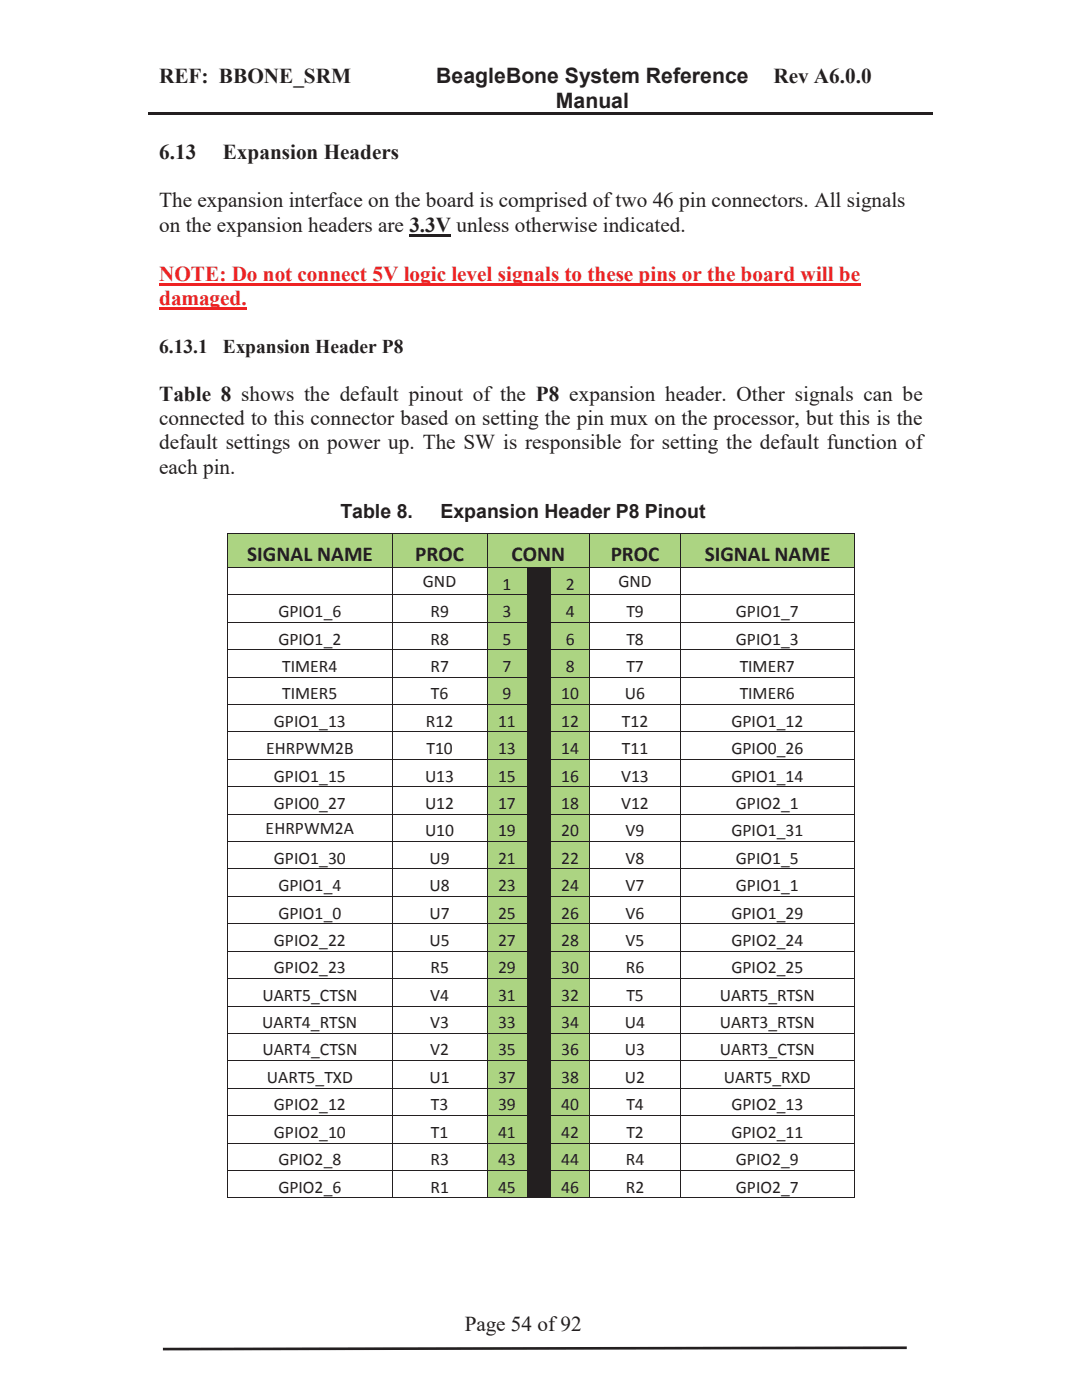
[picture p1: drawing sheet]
<svg xmlns="http://www.w3.org/2000/svg" width="216mm" height="279mm" viewBox="0 0 216 279" stroke-linecap="round" stroke-linejoin="round" font-family="sans-serif">
<defs><g id="words">
<g font-size="4.2" fill="#231f20">
<text x="31.8" y="16.6">REF: BBONE_SRM</text>
<text x="87.1" y="16.6">BeagleBone System Reference</text>
<text x="154.3" y="16.6">Rev A6.0.0</text>
<text x="110.9" y="21.5">Manual</text>
<text x="31.8" y="31.7">6.13</text>
<text x="44.5" y="31.7">Expansion Headers</text>
<text x="31.8" y="41.4">The expansion interface on the board is comprised of two 46 pin connectors. All signals</text>
<text x="31.8" y="46.2">on the expansion headers are 3.3V unless otherwise indicated.</text>
<text x="31.8" y="79.9">Table 8 shows the default pinout of the P8 expansion header. Other signals can be</text>
<text x="31.8" y="84.8">connected to this connector based on setting the pin mux on the processor, but this is the</text>
<text x="31.8" y="89.7">default settings on power up. The SW is responsible for setting the default function of</text>
<text x="31.8" y="94.5">each pin.</text>
<text x="49.3" y="112">SIGNAL NAME</text>
<text x="82.9" y="112">PROC</text>
<text x="102.1" y="112">CONN</text>
<text x="121.9" y="112">PROC</text>
<text x="140.6" y="112">SIGNAL NAME</text>
<text x="92.7" y="265.7">Page 54 of 92</text>
</g>
<g font-size="4.2" fill="#ee2223">
<text x="31.8" y="56.1">NOTE: Do not connect 5V logic level signals to these pins or the board will be</text>
<text x="31.8" y="60.9">damaged.</text>
</g>
<g font-size="3.9" fill="#231f20">
<text x="31.8" y="70.4">6.13.1</text>
<text x="44.5" y="70.4">Expansion Header P8</text>
<text x="68" y="103.4">Table 8.</text>
<text x="87.9" y="103.4">Expansion Header P8 Pinout</text>
</g>
<g font-size="3.5" fill="#231f20">
<text x="84.4" y="117.2">GND</text>
<text x="100.3" y="117.7">1</text>
<text x="112.9" y="117.7">2</text>
<text x="123.4" y="117.2">GND</text>
<text x="55.5" y="123.2">GPIO1_6</text>
<text x="85.9" y="123.2">R9</text>
<text x="100.3" y="123.2">3</text>
<text x="112.9" y="123.2">4</text>
<text x="125" y="123.2">T9</text>
<text x="146.8" y="123.2">GPIO1_7</text>
<text x="55.5" y="128.6">GPIO1_2</text>
<text x="85.9" y="128.6">R8</text>
<text x="100.3" y="128.6">5</text>
<text x="112.9" y="128.6">6</text>
<text x="125" y="128.6">T8</text>
<text x="146.8" y="128.6">GPIO1_3</text>
<text x="56.3" y="134.1">TIMER4</text>
<text x="85.9" y="134.1">R7</text>
<text x="100.3" y="134.1">7</text>
<text x="112.9" y="134.1">8</text>
<text x="125" y="134.1">T7</text>
<text x="147.6" y="134.1">TIMER7</text>
<text x="56.3" y="139.5">TIMER5</text>
<text x="86" y="139.5">T6</text>
<text x="100.3" y="139.5">9</text>
<text x="112" y="139.5">10</text>
<text x="124.7" y="139.5">U6</text>
<text x="147.6" y="139.5">TIMER6</text>
<text x="54.7" y="145">GPIO1_13</text>
<text x="85" y="145">R12</text>
<text x="99.4" y="145">11</text>
<text x="112" y="145">12</text>
<text x="124.1" y="145">T12</text>
<text x="145.9" y="145">GPIO1_12</text>
<text x="53.1" y="150.5">EHRPWM2B</text>
<text x="54.7" y="156">GPIO1_15</text>
<text x="84.8" y="156">U13</text>
<text x="85.1" y="150.5">T10</text>
<text x="99.4" y="150.5">13</text>
<text x="99.4" y="156">15</text>
<text x="112" y="150.5">14</text>
<text x="112" y="156">16</text>
<text x="123.9" y="156">V13</text>
<text x="124.1" y="150.5">T11</text>
<text x="145.9" y="150.5">GPIO0_26</text>
<text x="145.9" y="156">GPIO1_14</text>
<text x="54.7" y="161.4">GPIO0_27</text>
<text x="84.8" y="161.4">U12</text>
<text x="99.4" y="161.4">17</text>
<text x="112" y="161.4">18</text>
<text x="123.9" y="161.4">V12</text>
<text x="146.8" y="161.4">GPIO2_1</text>
<text x="53" y="166.4">EHRPWM2A</text>
<text x="84.8" y="166.9">U10</text>
<text x="99.4" y="166.9">19</text>
<text x="112" y="166.9">20</text>
<text x="124.8" y="166.9">V9</text>
<text x="145.9" y="166.9">GPIO1_31</text>
<text x="54.7" y="172.4">GPIO1_30</text>
<text x="85.7" y="172.4">U9</text>
<text x="99.4" y="172.4">21</text>
<text x="112" y="172.4">22</text>
<text x="124.8" y="172.4">V8</text>
<text x="146.8" y="172.4">GPIO1_5</text>
<text x="55.5" y="177.8">GPIO1_4</text>
<text x="85.7" y="177.8">U8</text>
<text x="99.4" y="177.8">23</text>
<text x="112" y="177.8">24</text>
<text x="124.8" y="177.8">V7</text>
<text x="146.8" y="177.8">GPIO1_1</text>
<text x="55.5" y="183.3">GPIO1_0</text>
<text x="85.7" y="183.3">U7</text>
<text x="99.4" y="183.3">25</text>
<text x="112" y="183.3">26</text>
<text x="124.8" y="183.3">V6</text>
<text x="145.9" y="183.3">GPIO1_29</text>
<text x="54.7" y="188.8">GPIO2_22</text>
<text x="85.7" y="188.8">U5</text>
<text x="99.4" y="188.8">27</text>
<text x="112" y="188.8">28</text>
<text x="124.8" y="188.8">V5</text>
<text x="145.9" y="188.8">GPIO2_24</text>
<text x="54.7" y="194.3">GPIO2_23</text>
<text x="85.9" y="194.3">R5</text>
<text x="99.4" y="194.3">29</text>
<text x="112" y="194.3">30</text>
<text x="124.9" y="194.3">R6</text>
<text x="145.9" y="194.3">GPIO2_25</text>
<text x="52.4" y="199.7">UART5_CTSN</text>
<text x="85.8" y="199.7">V4</text>
<text x="99.4" y="199.7">31</text>
<text x="112" y="199.7">32</text>
<text x="125" y="199.7">T5</text>
<text x="143.6" y="199.7">UART5_RTSN</text>
<text x="52.3" y="205.2">UART4_RTSN</text>
<text x="85.8" y="205.2">V3</text>
<text x="99.4" y="205.2">33</text>
<text x="112" y="205.2">34</text>
<text x="124.7" y="205.2">U4</text>
<text x="143.6" y="205.2">UART3_RTSN</text>
<text x="52.4" y="210.6">UART4_CTSN</text>
<text x="85.8" y="210.6">V2</text>
<text x="99.4" y="210.6">35</text>
<text x="112" y="210.6">36</text>
<text x="124.7" y="210.6">U3</text>
<text x="143.7" y="210.6">UART3_CTSN</text>
<text x="53.3" y="216.1">UART5_TXD</text>
<text x="54.7" y="221.6">GPIO2_12</text>
<text x="85.7" y="216.1">U1</text>
<text x="86" y="221.6">T3</text>
<text x="99.4" y="216.1">37</text>
<text x="99.4" y="221.6">39</text>
<text x="112" y="216.1">38</text>
<text x="112" y="221.6">40</text>
<text x="124.7" y="216.1">U2</text>
<text x="125" y="221.6">T4</text>
<text x="144.4" y="216.1">UART5_RXD</text>
<text x="145.9" y="221.6">GPIO2_13</text>
<text x="54.7" y="227.1">GPIO2_10</text>
<text x="86" y="227.1">T1</text>
<text x="99.4" y="227.1">41</text>
<text x="112" y="227.1">42</text>
<text x="125" y="227.1">T2</text>
<text x="145.9" y="227.1">GPIO2_11</text>
<text x="55.5" y="232.5">GPIO2_8</text>
<text x="85.9" y="232.5">R3</text>
<text x="99.4" y="232.5">43</text>
<text x="112" y="232.5">44</text>
<text x="124.9" y="232.5">R4</text>
<text x="146.8" y="232.5">GPIO2_9</text>
<text x="55.5" y="238">GPIO2_6</text>
<text x="85.9" y="238">R1</text>
<text x="99.4" y="238">45</text>
<text x="112" y="238">46</text>
<text x="124.9" y="238">R2</text>
<text x="146.8" y="238">GPIO2_7</text>
</g>
</g></defs>
<g fill="#231f20">
<path d="M29.6 22.4h54.6v.5h-54.6z" fill-rule="evenodd"/>
<path d="M83.9 22.4h.5v.5h-.5z" fill-rule="evenodd"/>
<path d="M84.4 22.4h68v.5h-68z" fill-rule="evenodd"/>
<path d="M152.2 22.4h.5v.5h-.5z" fill-rule="evenodd"/>
<path d="M152.7 22.4h33.4v.5h-33.4z" fill-rule="evenodd"/>
</g>
<path d="M180.9 269l-148.4 .2" fill="none" stroke="#231f20" stroke-width=".53"/>
<path d="M81.7 46.9h8.3" fill="none" stroke="#231f20" stroke-width=".42"/>
<path d="M31.8 56.7h139.9M31.8 61.6h17.5" fill="none" stroke="#ee2223" stroke-width=".42"/>
<g fill="#acd482">
<path d="M45.5 106.6h32.7v1.4h-32.7z" fill-rule="evenodd"/>
<path d="M45.5 108h1.8v5.2h-1.8z" fill-rule="evenodd"/>
<path d="M76.4 108h1.8v5.2h-1.8z" fill-rule="evenodd"/>
<path d="M47.3 108h29.1v5.2h-29.1z" fill-rule="evenodd"/>
<path d="M78.3 106.6h18.8v1.4h-18.8z" fill-rule="evenodd"/>
<path d="M78.3 108h1.9v5.2h-1.9z" fill-rule="evenodd"/>
<path d="M95.3 108h1.8v5.2h-1.8z" fill-rule="evenodd"/>
<path d="M80.2 108h15.1v5.2h-15.1z" fill-rule="evenodd"/>
<path d="M97.2 106.6h20.4v1.4h-20.4z" fill-rule="evenodd"/>
<path d="M97.2 108h1.9v5.2h-1.9z" fill-rule="evenodd"/>
<path d="M115.8 108h1.8v5.2h-1.8z" fill-rule="evenodd"/>
<path d="M99.1 108h16.7v5.2h-16.7z" fill-rule="evenodd"/>
<path d="M117.7 106.6h18v1.4h-18z" fill-rule="evenodd"/>
<path d="M117.7 108h1.9v5.2h-1.9z" fill-rule="evenodd"/>
<path d="M133.9 108h1.8v5.2h-1.8z" fill-rule="evenodd"/>
<path d="M119.6 108h14.3v5.2h-14.3z" fill-rule="evenodd"/>
<path d="M135.8 106.6h34.6v1.4h-34.6z" fill-rule="evenodd"/>
<path d="M135.8 108h1.9v5.2h-1.9z" fill-rule="evenodd"/>
<path d="M168.6 108h1.8v5.2h-1.8z" fill-rule="evenodd"/>
<path d="M137.7 108h30.9v5.2h-30.9z" fill-rule="evenodd"/>
</g>
<g fill="#231f20">
<path d="M45.3 106.4h.2v.2h-.2z" fill-rule="evenodd"/>
<path d="M45.3 106.4h.2v.2h-.2z" fill-rule="evenodd"/>
</g>
<path d="M45.5 106.5h32.7" fill="none" stroke="#231f20" stroke-width=".2"/>
<path d="M78.2 106.4h.2v.2h-.2z" fill-rule="evenodd" fill="#231f20"/>
<path d="M78.4 106.5h18.7" fill="none" stroke="#231f20" stroke-width=".2"/>
<path d="M97.1 106.4h.2v.2h-.2z" fill-rule="evenodd" fill="#231f20"/>
<path d="M97.3 106.5h20.3" fill="none" stroke="#231f20" stroke-width=".2"/>
<path d="M117.6 106.4h.2v.2h-.2z" fill-rule="evenodd" fill="#231f20"/>
<path d="M117.8 106.5h17.9" fill="none" stroke="#231f20" stroke-width=".2"/>
<path d="M135.7 106.4h.2v.2h-.2z" fill-rule="evenodd" fill="#231f20"/>
<path d="M135.9 106.5h34.5" fill="none" stroke="#231f20" stroke-width=".2"/>
<g fill="#231f20">
<path d="M170.4 106.4h.2v.2h-.2z" fill-rule="evenodd"/>
<path d="M170.4 106.4h.2v.2h-.2z" fill-rule="evenodd"/>
</g>
<path d="M45.4 106.6v6.6M78.3 106.6v6.6M97.2 106.6v6.6M117.7 106.6v6.6M135.8 106.6v6.6M170.5 106.6v6.6" fill="none" stroke="#231f20" stroke-width=".2"/>
<g fill="#fff">
<path d="M45.5 113.3h32.7v.6h-32.7z" fill-rule="evenodd"/>
<path d="M45.5 113.9h1.8v4.3h-1.8z" fill-rule="evenodd"/>
<path d="M76.4 113.9h1.8v4.3h-1.8z" fill-rule="evenodd"/>
<path d="M45.5 118.2h32.7v.4h-32.7z" fill-rule="evenodd"/>
<path d="M47.3 113.9h29.1v4.3h-29.1z" fill-rule="evenodd"/>
<path d="M78.3 113.3h18.8v.6h-18.8z" fill-rule="evenodd"/>
<path d="M78.3 113.9h1.9v4.3h-1.9z" fill-rule="evenodd"/>
<path d="M95.3 113.9h1.8v4.3h-1.8z" fill-rule="evenodd"/>
<path d="M78.3 118.2h18.8v.4h-18.8z" fill-rule="evenodd"/>
<path d="M80.2 113.9h15.1v4.3h-15.1z" fill-rule="evenodd"/>
</g>
<g fill="#acd482">
<path d="M97.2 113.3h7.9v1.1h-7.9z" fill-rule="evenodd"/>
<path d="M97.2 114.4h1.9v4.2h-1.9z" fill-rule="evenodd"/>
<path d="M103.3 114.4h1.8v4.2h-1.8z" fill-rule="evenodd"/>
<path d="M99.1 114.4h4.2v4.2h-4.2z" fill-rule="evenodd"/>
</g>
<g fill="#231f20">
<path d="M105.2 113.3h4.6v1.1h-4.6z" fill-rule="evenodd"/>
<path d="M105.2 114.4h1.9v4.2h-1.9z" fill-rule="evenodd"/>
<path d="M108 114.4h1.8v4.2h-1.8z" fill-rule="evenodd"/>
<path d="M107.1 114.4h.9v4.2h-.9z" fill-rule="evenodd"/>
</g>
<g fill="#acd482">
<path d="M109.9 113.3h7.7v1.1h-7.7z" fill-rule="evenodd"/>
<path d="M109.9 114.4h1.9v4.2h-1.9z" fill-rule="evenodd"/>
<path d="M115.8 114.4h1.8v4.2h-1.8z" fill-rule="evenodd"/>
<path d="M111.8 114.4h4v4.2h-4z" fill-rule="evenodd"/>
</g>
<g fill="#fff">
<path d="M117.7 113.3h18v.6h-18z" fill-rule="evenodd"/>
<path d="M117.7 113.9h1.9v4.3h-1.9z" fill-rule="evenodd"/>
<path d="M133.9 113.9h1.8v4.3h-1.8z" fill-rule="evenodd"/>
<path d="M117.7 118.2h18v.4h-18z" fill-rule="evenodd"/>
<path d="M119.6 113.9h14.3v4.3h-14.3z" fill-rule="evenodd"/>
<path d="M135.8 113.3h34.6v.6h-34.6z" fill-rule="evenodd"/>
<path d="M135.8 113.9h1.9v4.3h-1.9z" fill-rule="evenodd"/>
<path d="M168.6 113.9h1.8v4.3h-1.8z" fill-rule="evenodd"/>
<path d="M135.8 118.2h34.6v.4h-34.6z" fill-rule="evenodd"/>
<path d="M137.7 113.9h30.9v4.3h-30.9z" fill-rule="evenodd"/>
</g>
<path d="M45.3 113.2h.2v.1h-.2z" fill-rule="evenodd" fill="#231f20"/>
<path d="M45.5 113.3h32.7" fill="none" stroke="#231f20" stroke-width=".2"/>
<path d="M78.2 113.2h.2v.1h-.2z" fill-rule="evenodd" fill="#231f20"/>
<path d="M78.4 113.3h18.7" fill="none" stroke="#231f20" stroke-width=".2"/>
<path d="M97.1 113.2h.2v.1h-.2z" fill-rule="evenodd" fill="#231f20"/>
<path d="M97.3 113.3h7.8" fill="none" stroke="#231f20" stroke-width=".2"/>
<path d="M105.1 113.2h.2v.1h-.2z" fill-rule="evenodd" fill="#231f20"/>
<path d="M105.3 113.3h4.5" fill="none" stroke="#231f20" stroke-width=".2"/>
<path d="M109.8 113.2h.2v.1h-.2z" fill-rule="evenodd" fill="#231f20"/>
<path d="M110 113.3h7.6" fill="none" stroke="#231f20" stroke-width=".2"/>
<path d="M117.6 113.2h.2v.1h-.2z" fill-rule="evenodd" fill="#231f20"/>
<path d="M117.8 113.3h17.9" fill="none" stroke="#231f20" stroke-width=".2"/>
<path d="M135.7 113.2h.2v.1h-.2z" fill-rule="evenodd" fill="#231f20"/>
<path d="M135.9 113.3h34.5" fill="none" stroke="#231f20" stroke-width=".2"/>
<path d="M170.4 113.2h.2v.1h-.2z" fill-rule="evenodd" fill="#231f20"/>
<path d="M45.4 113.3v5.3M78.3 113.3v5.3M97.2 113.3v5.3M105.2 113.3v5.3M109.9 113.3v5.3M117.7 113.3v5.3M135.8 113.3v5.3M170.5 113.3v5.3" fill="none" stroke="#231f20" stroke-width=".2"/>
<g fill="#fff">
<path d="M45.5 118.8h32.7v1h-32.7z" fill-rule="evenodd"/>
<path d="M45.5 119.8h1.8v4.3h-1.8z" fill-rule="evenodd"/>
<path d="M76.4 119.8h1.8v4.3h-1.8z" fill-rule="evenodd"/>
<path d="M47.3 119.8h29.1v4.3h-29.1z" fill-rule="evenodd"/>
<path d="M78.3 118.8h18.8v1h-18.8z" fill-rule="evenodd"/>
<path d="M78.3 119.8h1.9v4.3h-1.9z" fill-rule="evenodd"/>
<path d="M95.3 119.8h1.8v4.3h-1.8z" fill-rule="evenodd"/>
<path d="M80.2 119.8h15.1v4.3h-15.1z" fill-rule="evenodd"/>
</g>
<g fill="#acd482">
<path d="M97.2 118.8h7.9v1h-7.9z" fill-rule="evenodd"/>
<path d="M97.2 119.8h1.9v4.3h-1.9z" fill-rule="evenodd"/>
<path d="M103.3 119.8h1.8v4.3h-1.8z" fill-rule="evenodd"/>
<path d="M99.1 119.8h4.2v4.3h-4.2z" fill-rule="evenodd"/>
</g>
<g fill="#231f20">
<path d="M105.2 118.8h4.6v1h-4.6z" fill-rule="evenodd"/>
<path d="M105.2 119.8h1.9v4.3h-1.9z" fill-rule="evenodd"/>
<path d="M108 119.8h1.8v4.3h-1.8z" fill-rule="evenodd"/>
<path d="M107.1 119.8h.9v4.3h-.9z" fill-rule="evenodd"/>
</g>
<g fill="#acd482">
<path d="M109.9 118.8h7.7v1h-7.7z" fill-rule="evenodd"/>
<path d="M109.9 119.8h1.9v4.3h-1.9z" fill-rule="evenodd"/>
<path d="M115.8 119.8h1.8v4.3h-1.8z" fill-rule="evenodd"/>
<path d="M111.8 119.8h4v4.3h-4z" fill-rule="evenodd"/>
</g>
<g fill="#fff">
<path d="M117.7 118.8h18v1h-18z" fill-rule="evenodd"/>
<path d="M117.7 119.8h1.9v4.3h-1.9z" fill-rule="evenodd"/>
<path d="M133.9 119.8h1.8v4.3h-1.8z" fill-rule="evenodd"/>
<path d="M119.6 119.8h14.3v4.3h-14.3z" fill-rule="evenodd"/>
<path d="M135.8 118.8h34.6v1h-34.6z" fill-rule="evenodd"/>
<path d="M135.8 119.8h1.9v4.3h-1.9z" fill-rule="evenodd"/>
<path d="M168.6 119.8h1.8v4.3h-1.8z" fill-rule="evenodd"/>
<path d="M137.7 119.8h30.9v4.3h-30.9z" fill-rule="evenodd"/>
</g>
<path d="M45.3 118.6h.2v.2h-.2z" fill-rule="evenodd" fill="#231f20"/>
<path d="M45.5 118.7h32.7" fill="none" stroke="#231f20" stroke-width=".2"/>
<path d="M78.2 118.6h.2v.2h-.2z" fill-rule="evenodd" fill="#231f20"/>
<path d="M78.4 118.7h18.7" fill="none" stroke="#231f20" stroke-width=".2"/>
<path d="M97.1 118.6h.2v.2h-.2z" fill-rule="evenodd" fill="#231f20"/>
<path d="M97.3 118.7h7.8" fill="none" stroke="#231f20" stroke-width=".2"/>
<path d="M105.1 118.6h.2v.2h-.2z" fill-rule="evenodd" fill="#231f20"/>
<path d="M105.3 118.7h4.5" fill="none" stroke="#231f20" stroke-width=".2"/>
<path d="M109.8 118.6h.2v.2h-.2z" fill-rule="evenodd" fill="#231f20"/>
<path d="M110 118.7h7.6" fill="none" stroke="#231f20" stroke-width=".2"/>
<path d="M117.6 118.6h.2v.2h-.2z" fill-rule="evenodd" fill="#231f20"/>
<path d="M117.8 118.7h17.9" fill="none" stroke="#231f20" stroke-width=".2"/>
<path d="M135.7 118.6h.2v.2h-.2z" fill-rule="evenodd" fill="#231f20"/>
<path d="M135.9 118.7h34.5" fill="none" stroke="#231f20" stroke-width=".2"/>
<path d="M170.4 118.6h.2v.2h-.2z" fill-rule="evenodd" fill="#231f20"/>
<path d="M45.4 118.8v5.3M78.3 118.8v5.3M97.2 118.8v5.3M105.2 118.8v5.3M109.9 118.8v5.3M117.7 118.8v5.3M135.8 118.8v5.3M170.5 118.8v5.3" fill="none" stroke="#231f20" stroke-width=".2"/>
<g fill="#fff">
<path d="M45.5 124.3h32.7v1h-32.7z" fill-rule="evenodd"/>
<path d="M45.5 125.3h1.8v4.3h-1.8z" fill-rule="evenodd"/>
<path d="M76.4 125.3h1.8v4.3h-1.8z" fill-rule="evenodd"/>
<path d="M47.3 125.3h29.1v4.3h-29.1z" fill-rule="evenodd"/>
<path d="M78.3 124.3h18.8v1h-18.8z" fill-rule="evenodd"/>
<path d="M78.3 125.3h1.9v4.3h-1.9z" fill-rule="evenodd"/>
<path d="M95.3 125.3h1.8v4.3h-1.8z" fill-rule="evenodd"/>
<path d="M80.2 125.3h15.1v4.3h-15.1z" fill-rule="evenodd"/>
</g>
<g fill="#acd482">
<path d="M97.2 124.3h7.9v1h-7.9z" fill-rule="evenodd"/>
<path d="M97.2 125.3h1.9v4.3h-1.9z" fill-rule="evenodd"/>
<path d="M103.3 125.3h1.8v4.3h-1.8z" fill-rule="evenodd"/>
<path d="M99.1 125.3h4.2v4.3h-4.2z" fill-rule="evenodd"/>
</g>
<g fill="#231f20">
<path d="M105.2 124.3h4.6v1h-4.6z" fill-rule="evenodd"/>
<path d="M105.2 125.3h1.9v4.3h-1.9z" fill-rule="evenodd"/>
<path d="M108 125.3h1.8v4.3h-1.8z" fill-rule="evenodd"/>
<path d="M107.1 125.3h.9v4.3h-.9z" fill-rule="evenodd"/>
</g>
<g fill="#acd482">
<path d="M109.9 124.3h7.7v1h-7.7z" fill-rule="evenodd"/>
<path d="M109.9 125.3h1.9v4.3h-1.9z" fill-rule="evenodd"/>
<path d="M115.8 125.3h1.8v4.3h-1.8z" fill-rule="evenodd"/>
<path d="M111.8 125.3h4v4.3h-4z" fill-rule="evenodd"/>
</g>
<g fill="#fff">
<path d="M117.7 124.3h18v1h-18z" fill-rule="evenodd"/>
<path d="M117.7 125.3h1.9v4.3h-1.9z" fill-rule="evenodd"/>
<path d="M133.9 125.3h1.8v4.3h-1.8z" fill-rule="evenodd"/>
<path d="M119.6 125.3h14.3v4.3h-14.3z" fill-rule="evenodd"/>
<path d="M135.8 124.3h34.6v1h-34.6z" fill-rule="evenodd"/>
<path d="M135.8 125.3h1.9v4.3h-1.9z" fill-rule="evenodd"/>
<path d="M168.6 125.3h1.8v4.3h-1.8z" fill-rule="evenodd"/>
<path d="M137.7 125.3h30.9v4.3h-30.9z" fill-rule="evenodd"/>
</g>
<path d="M45.3 124.1h.2v.2h-.2z" fill-rule="evenodd" fill="#231f20"/>
<path d="M45.5 124.2h32.7" fill="none" stroke="#231f20" stroke-width=".2"/>
<path d="M78.2 124.1h.2v.2h-.2z" fill-rule="evenodd" fill="#231f20"/>
<path d="M78.4 124.2h18.7" fill="none" stroke="#231f20" stroke-width=".2"/>
<path d="M97.1 124.1h.2v.2h-.2z" fill-rule="evenodd" fill="#231f20"/>
<path d="M97.3 124.2h7.8" fill="none" stroke="#231f20" stroke-width=".2"/>
<path d="M105.1 124.1h.2v.2h-.2z" fill-rule="evenodd" fill="#231f20"/>
<path d="M105.3 124.2h4.5" fill="none" stroke="#231f20" stroke-width=".2"/>
<path d="M109.8 124.1h.2v.2h-.2z" fill-rule="evenodd" fill="#231f20"/>
<path d="M110 124.2h7.6" fill="none" stroke="#231f20" stroke-width=".2"/>
<path d="M117.6 124.1h.2v.2h-.2z" fill-rule="evenodd" fill="#231f20"/>
<path d="M117.8 124.2h17.9" fill="none" stroke="#231f20" stroke-width=".2"/>
<path d="M135.7 124.1h.2v.2h-.2z" fill-rule="evenodd" fill="#231f20"/>
<path d="M135.9 124.2h34.5" fill="none" stroke="#231f20" stroke-width=".2"/>
<path d="M170.4 124.1h.2v.2h-.2z" fill-rule="evenodd" fill="#231f20"/>
<path d="M45.4 124.3v5.3M78.3 124.3v5.3M97.2 124.3v5.3M105.2 124.3v5.3M109.9 124.3v5.3M117.7 124.3v5.3M135.8 124.3v5.3M170.5 124.3v5.3" fill="none" stroke="#231f20" stroke-width=".2"/>
<g fill="#fff">
<path d="M45.5 129.8h32.7v.9h-32.7z" fill-rule="evenodd"/>
<path d="M45.5 130.7h1.8v4.4h-1.8z" fill-rule="evenodd"/>
<path d="M76.4 130.7h1.8v4.4h-1.8z" fill-rule="evenodd"/>
<path d="M47.3 130.7h29.1v4.4h-29.1z" fill-rule="evenodd"/>
<path d="M78.3 129.8h18.8v.9h-18.8z" fill-rule="evenodd"/>
<path d="M78.3 130.7h1.9v4.4h-1.9z" fill-rule="evenodd"/>
<path d="M95.3 130.7h1.8v4.4h-1.8z" fill-rule="evenodd"/>
<path d="M80.2 130.7h15.1v4.4h-15.1z" fill-rule="evenodd"/>
</g>
<g fill="#acd482">
<path d="M97.2 129.8h7.9v.9h-7.9z" fill-rule="evenodd"/>
<path d="M97.2 130.7h1.9v4.4h-1.9z" fill-rule="evenodd"/>
<path d="M103.3 130.7h1.8v4.4h-1.8z" fill-rule="evenodd"/>
<path d="M99.1 130.7h4.2v4.4h-4.2z" fill-rule="evenodd"/>
</g>
<g fill="#231f20">
<path d="M105.2 129.8h4.6v.9h-4.6z" fill-rule="evenodd"/>
<path d="M105.2 130.7h1.9v4.4h-1.9z" fill-rule="evenodd"/>
<path d="M108 130.7h1.8v4.4h-1.8z" fill-rule="evenodd"/>
<path d="M107.1 130.7h.9v4.4h-.9z" fill-rule="evenodd"/>
</g>
<g fill="#acd482">
<path d="M109.9 129.8h7.7v.9h-7.7z" fill-rule="evenodd"/>
<path d="M109.9 130.7h1.9v4.4h-1.9z" fill-rule="evenodd"/>
<path d="M115.8 130.7h1.8v4.4h-1.8z" fill-rule="evenodd"/>
<path d="M111.8 130.7h4v4.4h-4z" fill-rule="evenodd"/>
</g>
<g fill="#fff">
<path d="M117.7 129.8h18v.9h-18z" fill-rule="evenodd"/>
<path d="M117.7 130.7h1.9v4.4h-1.9z" fill-rule="evenodd"/>
<path d="M133.9 130.7h1.8v4.4h-1.8z" fill-rule="evenodd"/>
<path d="M119.6 130.7h14.3v4.4h-14.3z" fill-rule="evenodd"/>
<path d="M135.8 129.8h34.6v.9h-34.6z" fill-rule="evenodd"/>
<path d="M135.8 130.7h1.9v4.4h-1.9z" fill-rule="evenodd"/>
<path d="M168.6 130.7h1.8v4.4h-1.8z" fill-rule="evenodd"/>
<path d="M137.7 130.7h30.9v4.4h-30.9z" fill-rule="evenodd"/>
</g>
<path d="M45.3 129.6h.2v.2h-.2z" fill-rule="evenodd" fill="#231f20"/>
<path d="M45.5 129.7h32.7" fill="none" stroke="#231f20" stroke-width=".2"/>
<path d="M78.2 129.6h.2v.2h-.2z" fill-rule="evenodd" fill="#231f20"/>
<path d="M78.4 129.7h18.7" fill="none" stroke="#231f20" stroke-width=".2"/>
<path d="M97.1 129.6h.2v.2h-.2z" fill-rule="evenodd" fill="#231f20"/>
<path d="M97.3 129.7h7.8" fill="none" stroke="#231f20" stroke-width=".2"/>
<path d="M105.1 129.6h.2v.2h-.2z" fill-rule="evenodd" fill="#231f20"/>
<path d="M105.3 129.7h4.5" fill="none" stroke="#231f20" stroke-width=".2"/>
<path d="M109.8 129.6h.2v.2h-.2z" fill-rule="evenodd" fill="#231f20"/>
<path d="M110 129.7h7.6" fill="none" stroke="#231f20" stroke-width=".2"/>
<path d="M117.6 129.6h.2v.2h-.2z" fill-rule="evenodd" fill="#231f20"/>
<path d="M117.8 129.7h17.9" fill="none" stroke="#231f20" stroke-width=".2"/>
<path d="M135.7 129.6h.2v.2h-.2z" fill-rule="evenodd" fill="#231f20"/>
<path d="M135.9 129.7h34.5" fill="none" stroke="#231f20" stroke-width=".2"/>
<path d="M170.4 129.6h.2v.2h-.2z" fill-rule="evenodd" fill="#231f20"/>
<path d="M45.4 129.8v5.3M78.3 129.8v5.3M97.2 129.8v5.3M105.2 129.8v5.3M109.9 129.8v5.3M117.7 129.8v5.3M135.8 129.8v5.3M170.5 129.8v5.3" fill="none" stroke="#231f20" stroke-width=".2"/>
<g fill="#fff">
<path d="M45.5 135.2h32.7v1h-32.7z" fill-rule="evenodd"/>
<path d="M45.5 136.2h1.8v4.3h-1.8z" fill-rule="evenodd"/>
<path d="M76.4 136.2h1.8v4.3h-1.8z" fill-rule="evenodd"/>
<path d="M47.3 136.2h29.1v4.3h-29.1z" fill-rule="evenodd"/>
<path d="M78.3 135.2h18.8v1h-18.8z" fill-rule="evenodd"/>
<path d="M78.3 136.2h1.9v4.3h-1.9z" fill-rule="evenodd"/>
<path d="M95.3 136.2h1.8v4.3h-1.8z" fill-rule="evenodd"/>
<path d="M80.2 136.2h15.1v4.3h-15.1z" fill-rule="evenodd"/>
</g>
<g fill="#acd482">
<path d="M97.2 135.2h7.9v1h-7.9z" fill-rule="evenodd"/>
<path d="M97.2 136.2h1.9v4.3h-1.9z" fill-rule="evenodd"/>
<path d="M103.3 136.2h1.8v4.3h-1.8z" fill-rule="evenodd"/>
<path d="M99.1 136.2h4.2v4.3h-4.2z" fill-rule="evenodd"/>
</g>
<g fill="#231f20">
<path d="M105.2 135.2h4.6v1h-4.6z" fill-rule="evenodd"/>
<path d="M105.2 136.2h1.9v4.3h-1.9z" fill-rule="evenodd"/>
<path d="M108 136.2h1.8v4.3h-1.8z" fill-rule="evenodd"/>
<path d="M107.1 136.2h.9v4.3h-.9z" fill-rule="evenodd"/>
</g>
<g fill="#acd482">
<path d="M109.9 135.2h7.7v1h-7.7z" fill-rule="evenodd"/>
<path d="M109.9 136.2h1.9v4.3h-1.9z" fill-rule="evenodd"/>
<path d="M115.8 136.2h1.8v4.3h-1.8z" fill-rule="evenodd"/>
<path d="M111.8 136.2h4v4.3h-4z" fill-rule="evenodd"/>
</g>
<g fill="#fff">
<path d="M117.7 135.2h18v1h-18z" fill-rule="evenodd"/>
<path d="M117.7 136.2h1.9v4.3h-1.9z" fill-rule="evenodd"/>
<path d="M133.9 136.2h1.8v4.3h-1.8z" fill-rule="evenodd"/>
<path d="M119.6 136.2h14.3v4.3h-14.3z" fill-rule="evenodd"/>
<path d="M135.8 135.2h34.6v1h-34.6z" fill-rule="evenodd"/>
<path d="M135.8 136.2h1.9v4.3h-1.9z" fill-rule="evenodd"/>
<path d="M168.6 136.2h1.8v4.3h-1.8z" fill-rule="evenodd"/>
<path d="M137.7 136.2h30.9v4.3h-30.9z" fill-rule="evenodd"/>
</g>
<path d="M45.3 135.1h.2v.1h-.2z" fill-rule="evenodd" fill="#231f20"/>
<path d="M45.5 135.1h32.7" fill="none" stroke="#231f20" stroke-width=".2"/>
<path d="M78.2 135.1h.2v.1h-.2z" fill-rule="evenodd" fill="#231f20"/>
<path d="M78.4 135.1h18.7" fill="none" stroke="#231f20" stroke-width=".2"/>
<path d="M97.1 135.1h.2v.1h-.2z" fill-rule="evenodd" fill="#231f20"/>
<path d="M97.3 135.1h7.8" fill="none" stroke="#231f20" stroke-width=".2"/>
<path d="M105.1 135.1h.2v.1h-.2z" fill-rule="evenodd" fill="#231f20"/>
<path d="M105.3 135.1h4.5" fill="none" stroke="#231f20" stroke-width=".2"/>
<path d="M109.8 135.1h.2v.1h-.2z" fill-rule="evenodd" fill="#231f20"/>
<path d="M110 135.1h7.6" fill="none" stroke="#231f20" stroke-width=".2"/>
<path d="M117.6 135.1h.2v.1h-.2z" fill-rule="evenodd" fill="#231f20"/>
<path d="M117.8 135.1h17.9" fill="none" stroke="#231f20" stroke-width=".2"/>
<path d="M135.7 135.1h.2v.1h-.2z" fill-rule="evenodd" fill="#231f20"/>
<path d="M135.9 135.1h34.5" fill="none" stroke="#231f20" stroke-width=".2"/>
<path d="M170.4 135.1h.2v.1h-.2z" fill-rule="evenodd" fill="#231f20"/>
<path d="M45.4 135.2v5.3M78.3 135.2v5.3M97.2 135.2v5.3M105.2 135.2v5.3M109.9 135.2v5.3M117.7 135.2v5.3M135.8 135.2v5.3M170.5 135.2v5.3" fill="none" stroke="#231f20" stroke-width=".2"/>
<g fill="#fff">
<path d="M45.5 140.7h32.7v1h-32.7z" fill-rule="evenodd"/>
<path d="M45.5 141.7h1.8v4.3h-1.8z" fill-rule="evenodd"/>
<path d="M76.4 141.7h1.8v4.3h-1.8z" fill-rule="evenodd"/>
<path d="M47.3 141.7h29.1v4.3h-29.1z" fill-rule="evenodd"/>
<path d="M78.3 140.7h18.8v1h-18.8z" fill-rule="evenodd"/>
<path d="M78.3 141.7h1.9v4.3h-1.9z" fill-rule="evenodd"/>
<path d="M95.3 141.7h1.8v4.3h-1.8z" fill-rule="evenodd"/>
<path d="M80.2 141.7h15.1v4.3h-15.1z" fill-rule="evenodd"/>
</g>
<g fill="#acd482">
<path d="M97.2 140.7h7.9v1h-7.9z" fill-rule="evenodd"/>
<path d="M97.2 141.7h1.9v4.3h-1.9z" fill-rule="evenodd"/>
<path d="M103.3 141.7h1.8v4.3h-1.8z" fill-rule="evenodd"/>
<path d="M99.1 141.7h4.2v4.3h-4.2z" fill-rule="evenodd"/>
</g>
<g fill="#231f20">
<path d="M105.2 140.7h4.6v1h-4.6z" fill-rule="evenodd"/>
<path d="M105.2 141.7h1.9v4.3h-1.9z" fill-rule="evenodd"/>
<path d="M108 141.7h1.8v4.3h-1.8z" fill-rule="evenodd"/>
<path d="M107.1 141.7h.9v4.3h-.9z" fill-rule="evenodd"/>
</g>
<g fill="#acd482">
<path d="M109.9 140.7h7.7v1h-7.7z" fill-rule="evenodd"/>
<path d="M109.9 141.7h1.9v4.3h-1.9z" fill-rule="evenodd"/>
<path d="M115.8 141.7h1.8v4.3h-1.8z" fill-rule="evenodd"/>
<path d="M111.8 141.7h4v4.3h-4z" fill-rule="evenodd"/>
</g>
<g fill="#fff">
<path d="M117.7 140.7h18v1h-18z" fill-rule="evenodd"/>
<path d="M117.7 141.7h1.9v4.3h-1.9z" fill-rule="evenodd"/>
<path d="M133.9 141.7h1.8v4.3h-1.8z" fill-rule="evenodd"/>
<path d="M119.6 141.7h14.3v4.3h-14.3z" fill-rule="evenodd"/>
<path d="M135.8 140.7h34.6v1h-34.6z" fill-rule="evenodd"/>
<path d="M135.8 141.7h1.9v4.3h-1.9z" fill-rule="evenodd"/>
<path d="M168.6 141.7h1.8v4.3h-1.8z" fill-rule="evenodd"/>
<path d="M137.7 141.7h30.9v4.3h-30.9z" fill-rule="evenodd"/>
</g>
<path d="M45.3 140.5h.2v.2h-.2z" fill-rule="evenodd" fill="#231f20"/>
<path d="M45.5 140.6h32.7" fill="none" stroke="#231f20" stroke-width=".2"/>
<path d="M78.2 140.5h.2v.2h-.2z" fill-rule="evenodd" fill="#231f20"/>
<path d="M78.4 140.6h18.7" fill="none" stroke="#231f20" stroke-width=".2"/>
<path d="M97.1 140.5h.2v.2h-.2z" fill-rule="evenodd" fill="#231f20"/>
<path d="M97.3 140.6h7.8" fill="none" stroke="#231f20" stroke-width=".2"/>
<path d="M105.1 140.5h.2v.2h-.2z" fill-rule="evenodd" fill="#231f20"/>
<path d="M105.3 140.6h4.5" fill="none" stroke="#231f20" stroke-width=".2"/>
<path d="M109.8 140.5h.2v.2h-.2z" fill-rule="evenodd" fill="#231f20"/>
<path d="M110 140.6h7.6" fill="none" stroke="#231f20" stroke-width=".2"/>
<path d="M117.6 140.5h.2v.2h-.2z" fill-rule="evenodd" fill="#231f20"/>
<path d="M117.8 140.6h17.9" fill="none" stroke="#231f20" stroke-width=".2"/>
<path d="M135.7 140.5h.2v.2h-.2z" fill-rule="evenodd" fill="#231f20"/>
<path d="M135.9 140.6h34.5" fill="none" stroke="#231f20" stroke-width=".2"/>
<path d="M170.4 140.5h.2v.2h-.2z" fill-rule="evenodd" fill="#231f20"/>
<path d="M45.4 140.7v5.3M78.3 140.7v5.3M97.2 140.7v5.3M105.2 140.7v5.3M109.9 140.7v5.3M117.7 140.7v5.3M135.8 140.7v5.3M170.5 140.7v5.3" fill="none" stroke="#231f20" stroke-width=".2"/>
<g fill="#fff">
<path d="M45.5 146.2h32.7v1h-32.7z" fill-rule="evenodd"/>
<path d="M45.5 147.2h1.8v4.3h-1.8z" fill-rule="evenodd"/>
<path d="M76.4 147.2h1.8v4.3h-1.8z" fill-rule="evenodd"/>
<path d="M47.3 147.2h29.1v4.3h-29.1z" fill-rule="evenodd"/>
<path d="M78.3 146.2h18.8v1h-18.8z" fill-rule="evenodd"/>
<path d="M78.3 147.2h1.9v4.3h-1.9z" fill-rule="evenodd"/>
<path d="M95.3 147.2h1.8v4.3h-1.8z" fill-rule="evenodd"/>
<path d="M80.2 147.2h15.1v4.3h-15.1z" fill-rule="evenodd"/>
</g>
<g fill="#acd482">
<path d="M97.2 146.2h7.9v1h-7.9z" fill-rule="evenodd"/>
<path d="M97.2 147.2h1.9v4.3h-1.9z" fill-rule="evenodd"/>
<path d="M103.3 147.2h1.8v4.3h-1.8z" fill-rule="evenodd"/>
<path d="M99.1 147.2h4.2v4.3h-4.2z" fill-rule="evenodd"/>
</g>
<g fill="#231f20">
<path d="M105.2 146.2h4.6v1h-4.6z" fill-rule="evenodd"/>
<path d="M105.2 147.2h1.9v4.3h-1.9z" fill-rule="evenodd"/>
<path d="M108 147.2h1.8v4.3h-1.8z" fill-rule="evenodd"/>
<path d="M107.1 147.2h.9v4.3h-.9z" fill-rule="evenodd"/>
</g>
<g fill="#acd482">
<path d="M109.9 146.2h7.7v1h-7.7z" fill-rule="evenodd"/>
<path d="M109.9 147.2h1.9v4.3h-1.9z" fill-rule="evenodd"/>
<path d="M115.8 147.2h1.8v4.3h-1.8z" fill-rule="evenodd"/>
<path d="M111.8 147.2h4v4.3h-4z" fill-rule="evenodd"/>
</g>
<g fill="#fff">
<path d="M117.7 146.2h18v1h-18z" fill-rule="evenodd"/>
<path d="M117.7 147.2h1.9v4.3h-1.9z" fill-rule="evenodd"/>
<path d="M133.9 147.2h1.8v4.3h-1.8z" fill-rule="evenodd"/>
<path d="M119.6 147.2h14.3v4.3h-14.3z" fill-rule="evenodd"/>
<path d="M135.8 146.2h34.6v1h-34.6z" fill-rule="evenodd"/>
<path d="M135.8 147.2h1.9v4.3h-1.9z" fill-rule="evenodd"/>
<path d="M168.6 147.2h1.8v4.3h-1.8z" fill-rule="evenodd"/>
<path d="M137.7 147.2h30.9v4.3h-30.9z" fill-rule="evenodd"/>
</g>
<path d="M45.3 146h.2v.2h-.2z" fill-rule="evenodd" fill="#231f20"/>
<path d="M45.5 146.1h32.7" fill="none" stroke="#231f20" stroke-width=".2"/>
<path d="M78.2 146h.2v.2h-.2z" fill-rule="evenodd" fill="#231f20"/>
<path d="M78.4 146.1h18.7" fill="none" stroke="#231f20" stroke-width=".2"/>
<path d="M97.1 146h.2v.2h-.2z" fill-rule="evenodd" fill="#231f20"/>
<path d="M97.3 146.1h7.8" fill="none" stroke="#231f20" stroke-width=".2"/>
<path d="M105.1 146h.2v.2h-.2z" fill-rule="evenodd" fill="#231f20"/>
<path d="M105.3 146.1h4.5" fill="none" stroke="#231f20" stroke-width=".2"/>
<path d="M109.8 146h.2v.2h-.2z" fill-rule="evenodd" fill="#231f20"/>
<path d="M110 146.1h7.6" fill="none" stroke="#231f20" stroke-width=".2"/>
<path d="M117.6 146h.2v.2h-.2z" fill-rule="evenodd" fill="#231f20"/>
<path d="M117.8 146.1h17.9" fill="none" stroke="#231f20" stroke-width=".2"/>
<path d="M135.7 146h.2v.2h-.2z" fill-rule="evenodd" fill="#231f20"/>
<path d="M135.9 146.1h34.5" fill="none" stroke="#231f20" stroke-width=".2"/>
<path d="M170.4 146h.2v.2h-.2z" fill-rule="evenodd" fill="#231f20"/>
<path d="M45.4 146.2v5.3M78.3 146.2v5.3M97.2 146.2v5.3M105.2 146.2v5.3M109.9 146.2v5.3M117.7 146.2v5.3M135.8 146.2v5.3M170.5 146.2v5.3" fill="none" stroke="#231f20" stroke-width=".2"/>
<g fill="#fff">
<path d="M45.5 151.6h32.7v1h-32.7z" fill-rule="evenodd"/>
<path d="M45.5 152.6h1.8v4.3h-1.8z" fill-rule="evenodd"/>
<path d="M76.4 152.6h1.8v4.3h-1.8z" fill-rule="evenodd"/>
<path d="M47.3 152.6h29.1v4.3h-29.1z" fill-rule="evenodd"/>
<path d="M78.3 151.6h18.8v1h-18.8z" fill-rule="evenodd"/>
<path d="M78.3 152.6h1.9v4.3h-1.9z" fill-rule="evenodd"/>
<path d="M95.3 152.6h1.8v4.3h-1.8z" fill-rule="evenodd"/>
<path d="M80.2 152.6h15.1v4.3h-15.1z" fill-rule="evenodd"/>
</g>
<g fill="#acd482">
<path d="M97.2 151.6h7.9v1h-7.9z" fill-rule="evenodd"/>
<path d="M97.2 152.6h1.9v4.3h-1.9z" fill-rule="evenodd"/>
<path d="M103.3 152.6h1.8v4.3h-1.8z" fill-rule="evenodd"/>
<path d="M99.1 152.6h4.2v4.3h-4.2z" fill-rule="evenodd"/>
</g>
<g fill="#231f20">
<path d="M105.2 151.6h4.6v1h-4.6z" fill-rule="evenodd"/>
<path d="M105.2 152.6h1.9v4.3h-1.9z" fill-rule="evenodd"/>
<path d="M108 152.6h1.8v4.3h-1.8z" fill-rule="evenodd"/>
<path d="M107.1 152.6h.9v4.3h-.9z" fill-rule="evenodd"/>
</g>
<g fill="#acd482">
<path d="M109.9 151.6h7.7v1h-7.7z" fill-rule="evenodd"/>
<path d="M109.9 152.6h1.9v4.3h-1.9z" fill-rule="evenodd"/>
<path d="M115.8 152.6h1.8v4.3h-1.8z" fill-rule="evenodd"/>
<path d="M111.8 152.6h4v4.3h-4z" fill-rule="evenodd"/>
</g>
<g fill="#fff">
<path d="M117.7 151.6h18v1h-18z" fill-rule="evenodd"/>
<path d="M117.7 152.6h1.9v4.3h-1.9z" fill-rule="evenodd"/>
<path d="M133.9 152.6h1.8v4.3h-1.8z" fill-rule="evenodd"/>
<path d="M119.6 152.6h14.3v4.3h-14.3z" fill-rule="evenodd"/>
<path d="M135.8 151.6h34.6v1h-34.6z" fill-rule="evenodd"/>
<path d="M135.8 152.6h1.9v4.3h-1.9z" fill-rule="evenodd"/>
<path d="M168.6 152.6h1.8v4.3h-1.8z" fill-rule="evenodd"/>
<path d="M137.7 152.6h30.9v4.3h-30.9z" fill-rule="evenodd"/>
</g>
<path d="M45.3 151.5h.2v.1h-.2z" fill-rule="evenodd" fill="#231f20"/>
<path d="M45.5 151.5h32.7" fill="none" stroke="#231f20" stroke-width=".2"/>
<path d="M78.2 151.5h.2v.1h-.2z" fill-rule="evenodd" fill="#231f20"/>
<path d="M78.4 151.5h18.7" fill="none" stroke="#231f20" stroke-width=".2"/>
<path d="M97.1 151.5h.2v.1h-.2z" fill-rule="evenodd" fill="#231f20"/>
<path d="M97.3 151.5h7.8" fill="none" stroke="#231f20" stroke-width=".2"/>
<path d="M105.1 151.5h.2v.1h-.2z" fill-rule="evenodd" fill="#231f20"/>
<path d="M105.3 151.5h4.5" fill="none" stroke="#231f20" stroke-width=".2"/>
<path d="M109.8 151.5h.2v.1h-.2z" fill-rule="evenodd" fill="#231f20"/>
<path d="M110 151.5h7.6" fill="none" stroke="#231f20" stroke-width=".2"/>
<path d="M117.6 151.5h.2v.1h-.2z" fill-rule="evenodd" fill="#231f20"/>
<path d="M117.8 151.5h17.9" fill="none" stroke="#231f20" stroke-width=".2"/>
<path d="M135.7 151.5h.2v.1h-.2z" fill-rule="evenodd" fill="#231f20"/>
<path d="M135.9 151.5h34.5" fill="none" stroke="#231f20" stroke-width=".2"/>
<path d="M170.4 151.5h.2v.1h-.2z" fill-rule="evenodd" fill="#231f20"/>
<path d="M45.4 151.6v5.3M78.3 151.6v5.3M97.2 151.6v5.3M105.2 151.6v5.3M109.9 151.6v5.3M117.7 151.6v5.3M135.8 151.6v5.3M170.5 151.6v5.3" fill="none" stroke="#231f20" stroke-width=".2"/>
<g fill="#fff">
<path d="M45.5 157.1h32.7v1h-32.7z" fill-rule="evenodd"/>
<path d="M45.5 158.1h1.8v4.3h-1.8z" fill-rule="evenodd"/>
<path d="M76.4 158.1h1.8v4.3h-1.8z" fill-rule="evenodd"/>
<path d="M47.3 158.1h29.1v4.3h-29.1z" fill-rule="evenodd"/>
<path d="M78.3 157.1h18.8v1h-18.8z" fill-rule="evenodd"/>
<path d="M78.3 158.1h1.9v4.3h-1.9z" fill-rule="evenodd"/>
<path d="M95.3 158.1h1.8v4.3h-1.8z" fill-rule="evenodd"/>
<path d="M80.2 158.1h15.1v4.3h-15.1z" fill-rule="evenodd"/>
</g>
<g fill="#acd482">
<path d="M97.2 157.1h7.9v1h-7.9z" fill-rule="evenodd"/>
<path d="M97.2 158.1h1.9v4.3h-1.9z" fill-rule="evenodd"/>
<path d="M103.3 158.1h1.8v4.3h-1.8z" fill-rule="evenodd"/>
<path d="M99.1 158.1h4.2v4.3h-4.2z" fill-rule="evenodd"/>
</g>
<g fill="#231f20">
<path d="M105.2 157.1h4.6v1h-4.6z" fill-rule="evenodd"/>
<path d="M105.2 158.1h1.9v4.3h-1.9z" fill-rule="evenodd"/>
<path d="M108 158.1h1.8v4.3h-1.8z" fill-rule="evenodd"/>
<path d="M107.1 158.1h.9v4.3h-.9z" fill-rule="evenodd"/>
</g>
<g fill="#acd482">
<path d="M109.9 157.1h7.7v1h-7.7z" fill-rule="evenodd"/>
<path d="M109.9 158.1h1.9v4.3h-1.9z" fill-rule="evenodd"/>
<path d="M115.8 158.1h1.8v4.3h-1.8z" fill-rule="evenodd"/>
<path d="M111.8 158.1h4v4.3h-4z" fill-rule="evenodd"/>
</g>
<g fill="#fff">
<path d="M117.7 157.1h18v1h-18z" fill-rule="evenodd"/>
<path d="M117.7 158.1h1.9v4.3h-1.9z" fill-rule="evenodd"/>
<path d="M133.9 158.1h1.8v4.3h-1.8z" fill-rule="evenodd"/>
<path d="M119.6 158.1h14.3v4.3h-14.3z" fill-rule="evenodd"/>
<path d="M135.8 157.1h34.6v1h-34.6z" fill-rule="evenodd"/>
<path d="M135.8 158.1h1.9v4.3h-1.9z" fill-rule="evenodd"/>
<path d="M168.6 158.1h1.8v4.3h-1.8z" fill-rule="evenodd"/>
<path d="M137.7 158.1h30.9v4.3h-30.9z" fill-rule="evenodd"/>
</g>
<path d="M45.3 156.9h.2v.2h-.2z" fill-rule="evenodd" fill="#231f20"/>
<path d="M45.5 157h32.7" fill="none" stroke="#231f20" stroke-width=".2"/>
<path d="M78.2 156.9h.2v.2h-.2z" fill-rule="evenodd" fill="#231f20"/>
<path d="M78.4 157h18.7" fill="none" stroke="#231f20" stroke-width=".2"/>
<path d="M97.1 156.9h.2v.2h-.2z" fill-rule="evenodd" fill="#231f20"/>
<path d="M97.3 157h7.8" fill="none" stroke="#231f20" stroke-width=".2"/>
<path d="M105.1 156.9h.2v.2h-.2z" fill-rule="evenodd" fill="#231f20"/>
<path d="M105.3 157h4.5" fill="none" stroke="#231f20" stroke-width=".2"/>
<path d="M109.8 156.9h.2v.2h-.2z" fill-rule="evenodd" fill="#231f20"/>
<path d="M110 157h7.6" fill="none" stroke="#231f20" stroke-width=".2"/>
<path d="M117.6 156.9h.2v.2h-.2z" fill-rule="evenodd" fill="#231f20"/>
<path d="M117.8 157h17.9" fill="none" stroke="#231f20" stroke-width=".2"/>
<path d="M135.7 156.9h.2v.2h-.2z" fill-rule="evenodd" fill="#231f20"/>
<path d="M135.9 157h34.5" fill="none" stroke="#231f20" stroke-width=".2"/>
<path d="M170.4 156.9h.2v.2h-.2z" fill-rule="evenodd" fill="#231f20"/>
<path d="M45.4 157.1v5.3M78.3 157.1v5.3M97.2 157.1v5.3M105.2 157.1v5.3M109.9 157.1v5.3M117.7 157.1v5.3M135.8 157.1v5.3M170.5 157.1v5.3" fill="none" stroke="#231f20" stroke-width=".2"/>
<g fill="#fff">
<path d="M45.5 162.6h32.7v.5h-32.7z" fill-rule="evenodd"/>
<path d="M45.5 163.1h1.8v4.3h-1.8z" fill-rule="evenodd"/>
<path d="M76.4 163.1h1.8v4.3h-1.8z" fill-rule="evenodd"/>
<path d="M45.5 167.4h32.7v.5h-32.7z" fill-rule="evenodd"/>
<path d="M47.3 163.1h29.1v4.3h-29.1z" fill-rule="evenodd"/>
<path d="M78.3 162.6h18.8v1h-18.8z" fill-rule="evenodd"/>
<path d="M78.3 163.6h1.9v4.3h-1.9z" fill-rule="evenodd"/>
<path d="M95.3 163.6h1.8v4.3h-1.8z" fill-rule="evenodd"/>
<path d="M80.2 163.6h15.1v4.3h-15.1z" fill-rule="evenodd"/>
</g>
<g fill="#acd482">
<path d="M97.2 162.6h7.9v1h-7.9z" fill-rule="evenodd"/>
<path d="M97.2 163.6h1.9v4.3h-1.9z" fill-rule="evenodd"/>
<path d="M103.3 163.6h1.8v4.3h-1.8z" fill-rule="evenodd"/>
<path d="M99.1 163.6h4.2v4.3h-4.2z" fill-rule="evenodd"/>
</g>
<g fill="#231f20">
<path d="M105.2 162.6h4.6v1h-4.6z" fill-rule="evenodd"/>
<path d="M105.2 163.6h1.9v4.3h-1.9z" fill-rule="evenodd"/>
<path d="M108 163.6h1.8v4.3h-1.8z" fill-rule="evenodd"/>
<path d="M107.1 163.6h.9v4.3h-.9z" fill-rule="evenodd"/>
</g>
<g fill="#acd482">
<path d="M109.9 162.6h7.7v1h-7.7z" fill-rule="evenodd"/>
<path d="M109.9 163.6h1.9v4.3h-1.9z" fill-rule="evenodd"/>
<path d="M115.8 163.6h1.8v4.3h-1.8z" fill-rule="evenodd"/>
<path d="M111.8 163.6h4v4.3h-4z" fill-rule="evenodd"/>
</g>
<g fill="#fff">
<path d="M117.7 162.6h18v1h-18z" fill-rule="evenodd"/>
<path d="M117.7 163.6h1.9v4.3h-1.9z" fill-rule="evenodd"/>
<path d="M133.9 163.6h1.8v4.3h-1.8z" fill-rule="evenodd"/>
<path d="M119.6 163.6h14.3v4.3h-14.3z" fill-rule="evenodd"/>
<path d="M135.8 162.6h34.6v1h-34.6z" fill-rule="evenodd"/>
<path d="M135.8 163.6h1.9v4.3h-1.9z" fill-rule="evenodd"/>
<path d="M168.6 163.6h1.8v4.3h-1.8z" fill-rule="evenodd"/>
<path d="M137.7 163.6h30.9v4.3h-30.9z" fill-rule="evenodd"/>
</g>
<path d="M45.3 162.4h.2v.2h-.2z" fill-rule="evenodd" fill="#231f20"/>
<path d="M45.5 162.5h32.7" fill="none" stroke="#231f20" stroke-width=".2"/>
<path d="M78.2 162.4h.2v.2h-.2z" fill-rule="evenodd" fill="#231f20"/>
<path d="M78.4 162.5h18.7" fill="none" stroke="#231f20" stroke-width=".2"/>
<path d="M97.1 162.4h.2v.2h-.2z" fill-rule="evenodd" fill="#231f20"/>
<path d="M97.3 162.5h7.8" fill="none" stroke="#231f20" stroke-width=".2"/>
<path d="M105.1 162.4h.2v.2h-.2z" fill-rule="evenodd" fill="#231f20"/>
<path d="M105.3 162.5h4.5" fill="none" stroke="#231f20" stroke-width=".2"/>
<path d="M109.8 162.4h.2v.2h-.2z" fill-rule="evenodd" fill="#231f20"/>
<path d="M110 162.5h7.6" fill="none" stroke="#231f20" stroke-width=".2"/>
<path d="M117.6 162.4h.2v.2h-.2z" fill-rule="evenodd" fill="#231f20"/>
<path d="M117.8 162.5h17.9" fill="none" stroke="#231f20" stroke-width=".2"/>
<path d="M135.7 162.4h.2v.2h-.2z" fill-rule="evenodd" fill="#231f20"/>
<path d="M135.9 162.5h34.5" fill="none" stroke="#231f20" stroke-width=".2"/>
<path d="M170.4 162.4h.2v.2h-.2z" fill-rule="evenodd" fill="#231f20"/>
<path d="M45.4 162.6v5.3M78.3 162.6v5.3M97.2 162.6v5.3M105.2 162.6v5.3M109.9 162.6v5.3M117.7 162.6v5.3M135.8 162.6v5.3M170.5 162.6v5.3" fill="none" stroke="#231f20" stroke-width=".2"/>
<g fill="#fff">
<path d="M45.5 168h32.7v1h-32.7z" fill-rule="evenodd"/>
<path d="M45.5 169h1.8v4.3h-1.8z" fill-rule="evenodd"/>
<path d="M76.4 169h1.8v4.3h-1.8z" fill-rule="evenodd"/>
<path d="M47.3 169h29.1v4.3h-29.1z" fill-rule="evenodd"/>
<path d="M78.3 168h18.8v1h-18.8z" fill-rule="evenodd"/>
<path d="M78.3 169h1.9v4.3h-1.9z" fill-rule="evenodd"/>
<path d="M95.3 169h1.8v4.3h-1.8z" fill-rule="evenodd"/>
<path d="M80.2 169h15.1v4.3h-15.1z" fill-rule="evenodd"/>
</g>
<g fill="#acd482">
<path d="M97.2 168h7.9v1h-7.9z" fill-rule="evenodd"/>
<path d="M97.2 169h1.9v4.3h-1.9z" fill-rule="evenodd"/>
<path d="M103.3 169h1.8v4.3h-1.8z" fill-rule="evenodd"/>
<path d="M99.1 169h4.2v4.3h-4.2z" fill-rule="evenodd"/>
</g>
<g fill="#231f20">
<path d="M105.2 168h4.6v1h-4.6z" fill-rule="evenodd"/>
<path d="M105.2 169h1.9v4.3h-1.9z" fill-rule="evenodd"/>
<path d="M108 169h1.8v4.3h-1.8z" fill-rule="evenodd"/>
<path d="M107.1 169h.9v4.3h-.9z" fill-rule="evenodd"/>
</g>
<g fill="#acd482">
<path d="M109.9 168h7.7v1h-7.7z" fill-rule="evenodd"/>
<path d="M109.9 169h1.9v4.3h-1.9z" fill-rule="evenodd"/>
<path d="M115.8 169h1.8v4.3h-1.8z" fill-rule="evenodd"/>
<path d="M111.8 169h4v4.3h-4z" fill-rule="evenodd"/>
</g>
<g fill="#fff">
<path d="M117.7 168h18v1h-18z" fill-rule="evenodd"/>
<path d="M117.7 169h1.9v4.3h-1.9z" fill-rule="evenodd"/>
<path d="M133.9 169h1.8v4.3h-1.8z" fill-rule="evenodd"/>
<path d="M119.6 169h14.3v4.3h-14.3z" fill-rule="evenodd"/>
<path d="M135.8 168h34.6v1h-34.6z" fill-rule="evenodd"/>
<path d="M135.8 169h1.9v4.3h-1.9z" fill-rule="evenodd"/>
<path d="M168.6 169h1.8v4.3h-1.8z" fill-rule="evenodd"/>
<path d="M137.7 169h30.9v4.3h-30.9z" fill-rule="evenodd"/>
</g>
<path d="M45.3 167.9h.2v.1h-.2z" fill-rule="evenodd" fill="#231f20"/>
<path d="M45.5 168h32.7" fill="none" stroke="#231f20" stroke-width=".2"/>
<path d="M78.2 167.9h.2v.1h-.2z" fill-rule="evenodd" fill="#231f20"/>
<path d="M78.4 168h18.7" fill="none" stroke="#231f20" stroke-width=".2"/>
<path d="M97.1 167.9h.2v.1h-.2z" fill-rule="evenodd" fill="#231f20"/>
<path d="M97.3 168h7.8" fill="none" stroke="#231f20" stroke-width=".2"/>
<path d="M105.1 167.9h.2v.1h-.2z" fill-rule="evenodd" fill="#231f20"/>
<path d="M105.3 168h4.5" fill="none" stroke="#231f20" stroke-width=".2"/>
<path d="M109.8 167.9h.2v.1h-.2z" fill-rule="evenodd" fill="#231f20"/>
<path d="M110 168h7.6" fill="none" stroke="#231f20" stroke-width=".2"/>
<path d="M117.6 167.9h.2v.1h-.2z" fill-rule="evenodd" fill="#231f20"/>
<path d="M117.8 168h17.9" fill="none" stroke="#231f20" stroke-width=".2"/>
<path d="M135.7 167.9h.2v.1h-.2z" fill-rule="evenodd" fill="#231f20"/>
<path d="M135.9 168h34.5" fill="none" stroke="#231f20" stroke-width=".2"/>
<path d="M170.4 167.9h.2v.1h-.2z" fill-rule="evenodd" fill="#231f20"/>
<path d="M45.4 168v5.3M78.3 168v5.3M97.2 168v5.3M105.2 168v5.3M109.9 168v5.3M117.7 168v5.3M135.8 168v5.3M170.5 168v5.3" fill="none" stroke="#231f20" stroke-width=".2"/>
<g fill="#fff">
<path d="M45.5 173.5h32.7v1h-32.7z" fill-rule="evenodd"/>
<path d="M45.5 174.5h1.8v4.3h-1.8z" fill-rule="evenodd"/>
<path d="M76.4 174.5h1.8v4.3h-1.8z" fill-rule="evenodd"/>
<path d="M47.3 174.5h29.1v4.3h-29.1z" fill-rule="evenodd"/>
<path d="M78.3 173.5h18.8v1h-18.8z" fill-rule="evenodd"/>
<path d="M78.3 174.5h1.9v4.3h-1.9z" fill-rule="evenodd"/>
<path d="M95.3 174.5h1.8v4.3h-1.8z" fill-rule="evenodd"/>
<path d="M80.2 174.5h15.1v4.3h-15.1z" fill-rule="evenodd"/>
</g>
<g fill="#acd482">
<path d="M97.2 173.5h7.9v1h-7.9z" fill-rule="evenodd"/>
<path d="M97.2 174.5h1.9v4.3h-1.9z" fill-rule="evenodd"/>
<path d="M103.3 174.5h1.8v4.3h-1.8z" fill-rule="evenodd"/>
<path d="M99.1 174.5h4.2v4.3h-4.2z" fill-rule="evenodd"/>
</g>
<g fill="#231f20">
<path d="M105.2 173.5h4.6v1h-4.6z" fill-rule="evenodd"/>
<path d="M105.2 174.5h1.9v4.3h-1.9z" fill-rule="evenodd"/>
<path d="M108 174.5h1.8v4.3h-1.8z" fill-rule="evenodd"/>
<path d="M107.1 174.5h.9v4.3h-.9z" fill-rule="evenodd"/>
</g>
<g fill="#acd482">
<path d="M109.9 173.5h7.7v1h-7.7z" fill-rule="evenodd"/>
<path d="M109.9 174.5h1.9v4.3h-1.9z" fill-rule="evenodd"/>
<path d="M115.8 174.5h1.8v4.3h-1.8z" fill-rule="evenodd"/>
<path d="M111.8 174.5h4v4.3h-4z" fill-rule="evenodd"/>
</g>
<g fill="#fff">
<path d="M117.7 173.5h18v1h-18z" fill-rule="evenodd"/>
<path d="M117.7 174.5h1.9v4.3h-1.9z" fill-rule="evenodd"/>
<path d="M133.9 174.5h1.8v4.3h-1.8z" fill-rule="evenodd"/>
<path d="M119.6 174.5h14.3v4.3h-14.3z" fill-rule="evenodd"/>
<path d="M135.8 173.5h34.6v1h-34.6z" fill-rule="evenodd"/>
<path d="M135.8 174.5h1.9v4.3h-1.9z" fill-rule="evenodd"/>
<path d="M168.6 174.5h1.8v4.3h-1.8z" fill-rule="evenodd"/>
<path d="M137.7 174.5h30.9v4.3h-30.9z" fill-rule="evenodd"/>
</g>
<path d="M45.3 173.3h.2v.2h-.2z" fill-rule="evenodd" fill="#231f20"/>
<path d="M45.5 173.4h32.7" fill="none" stroke="#231f20" stroke-width=".2"/>
<path d="M78.2 173.3h.2v.2h-.2z" fill-rule="evenodd" fill="#231f20"/>
<path d="M78.4 173.4h18.7" fill="none" stroke="#231f20" stroke-width=".2"/>
<path d="M97.1 173.3h.2v.2h-.2z" fill-rule="evenodd" fill="#231f20"/>
<path d="M97.3 173.4h7.8" fill="none" stroke="#231f20" stroke-width=".2"/>
<path d="M105.1 173.3h.2v.2h-.2z" fill-rule="evenodd" fill="#231f20"/>
<path d="M105.3 173.4h4.5" fill="none" stroke="#231f20" stroke-width=".2"/>
<path d="M109.8 173.3h.2v.2h-.2z" fill-rule="evenodd" fill="#231f20"/>
<path d="M110 173.4h7.6" fill="none" stroke="#231f20" stroke-width=".2"/>
<path d="M117.6 173.3h.2v.2h-.2z" fill-rule="evenodd" fill="#231f20"/>
<path d="M117.8 173.4h17.9" fill="none" stroke="#231f20" stroke-width=".2"/>
<path d="M135.7 173.3h.2v.2h-.2z" fill-rule="evenodd" fill="#231f20"/>
<path d="M135.9 173.4h34.5" fill="none" stroke="#231f20" stroke-width=".2"/>
<path d="M170.4 173.3h.2v.2h-.2z" fill-rule="evenodd" fill="#231f20"/>
<path d="M45.4 173.5v5.3M78.3 173.5v5.3M97.2 173.5v5.3M105.2 173.5v5.3M109.9 173.5v5.3M117.7 173.5v5.3M135.8 173.5v5.3M170.5 173.5v5.3" fill="none" stroke="#231f20" stroke-width=".2"/>
<g fill="#fff">
<path d="M45.5 179h32.7v1h-32.7z" fill-rule="evenodd"/>
<path d="M45.5 180h1.8v4.3h-1.8z" fill-rule="evenodd"/>
<path d="M76.4 180h1.8v4.3h-1.8z" fill-rule="evenodd"/>
<path d="M47.3 180h29.1v4.3h-29.1z" fill-rule="evenodd"/>
<path d="M78.3 179h18.8v1h-18.8z" fill-rule="evenodd"/>
<path d="M78.3 180h1.9v4.3h-1.9z" fill-rule="evenodd"/>
<path d="M95.3 180h1.8v4.3h-1.8z" fill-rule="evenodd"/>
<path d="M80.2 180h15.1v4.3h-15.1z" fill-rule="evenodd"/>
</g>
<g fill="#acd482">
<path d="M97.2 179h7.9v1h-7.9z" fill-rule="evenodd"/>
<path d="M97.2 180h1.9v4.3h-1.9z" fill-rule="evenodd"/>
<path d="M103.3 180h1.8v4.3h-1.8z" fill-rule="evenodd"/>
<path d="M99.1 180h4.2v4.3h-4.2z" fill-rule="evenodd"/>
</g>
<g fill="#231f20">
<path d="M105.2 179h4.6v1h-4.6z" fill-rule="evenodd"/>
<path d="M105.2 180h1.9v4.3h-1.9z" fill-rule="evenodd"/>
<path d="M108 180h1.8v4.3h-1.8z" fill-rule="evenodd"/>
<path d="M107.1 180h.9v4.3h-.9z" fill-rule="evenodd"/>
</g>
<g fill="#acd482">
<path d="M109.9 179h7.7v1h-7.7z" fill-rule="evenodd"/>
<path d="M109.9 180h1.9v4.3h-1.9z" fill-rule="evenodd"/>
<path d="M115.8 180h1.8v4.3h-1.8z" fill-rule="evenodd"/>
<path d="M111.8 180h4v4.3h-4z" fill-rule="evenodd"/>
</g>
<g fill="#fff">
<path d="M117.7 179h18v1h-18z" fill-rule="evenodd"/>
<path d="M117.7 180h1.9v4.3h-1.9z" fill-rule="evenodd"/>
<path d="M133.9 180h1.8v4.3h-1.8z" fill-rule="evenodd"/>
<path d="M119.6 180h14.3v4.3h-14.3z" fill-rule="evenodd"/>
<path d="M135.8 179h34.6v1h-34.6z" fill-rule="evenodd"/>
<path d="M135.8 180h1.9v4.3h-1.9z" fill-rule="evenodd"/>
<path d="M168.6 180h1.8v4.3h-1.8z" fill-rule="evenodd"/>
<path d="M137.7 180h30.9v4.3h-30.9z" fill-rule="evenodd"/>
</g>
<path d="M45.3 178.8h.2v.2h-.2z" fill-rule="evenodd" fill="#231f20"/>
<path d="M45.5 178.9h32.7" fill="none" stroke="#231f20" stroke-width=".2"/>
<path d="M78.2 178.8h.2v.2h-.2z" fill-rule="evenodd" fill="#231f20"/>
<path d="M78.4 178.9h18.7" fill="none" stroke="#231f20" stroke-width=".2"/>
<path d="M97.1 178.8h.2v.2h-.2z" fill-rule="evenodd" fill="#231f20"/>
<path d="M97.3 178.9h7.8" fill="none" stroke="#231f20" stroke-width=".2"/>
<path d="M105.1 178.8h.2v.2h-.2z" fill-rule="evenodd" fill="#231f20"/>
<path d="M105.3 178.9h4.5" fill="none" stroke="#231f20" stroke-width=".2"/>
<path d="M109.8 178.8h.2v.2h-.2z" fill-rule="evenodd" fill="#231f20"/>
<path d="M110 178.9h7.6" fill="none" stroke="#231f20" stroke-width=".2"/>
<path d="M117.6 178.8h.2v.2h-.2z" fill-rule="evenodd" fill="#231f20"/>
<path d="M117.8 178.9h17.9" fill="none" stroke="#231f20" stroke-width=".2"/>
<path d="M135.7 178.8h.2v.2h-.2z" fill-rule="evenodd" fill="#231f20"/>
<path d="M135.9 178.9h34.5" fill="none" stroke="#231f20" stroke-width=".2"/>
<path d="M170.4 178.8h.2v.2h-.2z" fill-rule="evenodd" fill="#231f20"/>
<path d="M45.4 179v5.3M78.3 179v5.3M97.2 179v5.3M105.2 179v5.3M109.9 179v5.3M117.7 179v5.3M135.8 179v5.3M170.5 179v5.3" fill="none" stroke="#231f20" stroke-width=".2"/>
<g fill="#fff">
<path d="M45.5 184.4h32.7v1h-32.7z" fill-rule="evenodd"/>
<path d="M45.5 185.4h1.8v4.3h-1.8z" fill-rule="evenodd"/>
<path d="M76.4 185.4h1.8v4.3h-1.8z" fill-rule="evenodd"/>
<path d="M47.3 185.4h29.1v4.3h-29.1z" fill-rule="evenodd"/>
<path d="M78.3 184.4h18.8v1h-18.8z" fill-rule="evenodd"/>
<path d="M78.3 185.4h1.9v4.3h-1.9z" fill-rule="evenodd"/>
<path d="M95.3 185.4h1.8v4.3h-1.8z" fill-rule="evenodd"/>
<path d="M80.2 185.4h15.1v4.3h-15.1z" fill-rule="evenodd"/>
</g>
<g fill="#acd482">
<path d="M97.2 184.4h7.9v1h-7.9z" fill-rule="evenodd"/>
<path d="M97.2 185.4h1.9v4.3h-1.9z" fill-rule="evenodd"/>
<path d="M103.3 185.4h1.8v4.3h-1.8z" fill-rule="evenodd"/>
<path d="M99.1 185.4h4.2v4.3h-4.2z" fill-rule="evenodd"/>
</g>
<g fill="#231f20">
<path d="M105.2 184.4h4.6v1h-4.6z" fill-rule="evenodd"/>
<path d="M105.2 185.4h1.9v4.3h-1.9z" fill-rule="evenodd"/>
<path d="M108 185.4h1.8v4.3h-1.8z" fill-rule="evenodd"/>
<path d="M107.1 185.4h.9v4.3h-.9z" fill-rule="evenodd"/>
</g>
<g fill="#acd482">
<path d="M109.9 184.4h7.7v1h-7.7z" fill-rule="evenodd"/>
<path d="M109.9 185.4h1.9v4.3h-1.9z" fill-rule="evenodd"/>
<path d="M115.8 185.4h1.8v4.3h-1.8z" fill-rule="evenodd"/>
<path d="M111.8 185.4h4v4.3h-4z" fill-rule="evenodd"/>
</g>
<g fill="#fff">
<path d="M117.7 184.4h18v1h-18z" fill-rule="evenodd"/>
<path d="M117.7 185.4h1.9v4.3h-1.9z" fill-rule="evenodd"/>
<path d="M133.9 185.4h1.8v4.3h-1.8z" fill-rule="evenodd"/>
<path d="M119.6 185.4h14.3v4.3h-14.3z" fill-rule="evenodd"/>
<path d="M135.8 184.4h34.6v1h-34.6z" fill-rule="evenodd"/>
<path d="M135.8 185.4h1.9v4.3h-1.9z" fill-rule="evenodd"/>
<path d="M168.6 185.4h1.8v4.3h-1.8z" fill-rule="evenodd"/>
<path d="M137.7 185.4h30.9v4.3h-30.9z" fill-rule="evenodd"/>
</g>
<path d="M45.3 184.3h.2v.1h-.2z" fill-rule="evenodd" fill="#231f20"/>
<path d="M45.5 184.3h32.7" fill="none" stroke="#231f20" stroke-width=".2"/>
<path d="M78.2 184.3h.2v.1h-.2z" fill-rule="evenodd" fill="#231f20"/>
<path d="M78.4 184.3h18.7" fill="none" stroke="#231f20" stroke-width=".2"/>
<path d="M97.1 184.3h.2v.1h-.2z" fill-rule="evenodd" fill="#231f20"/>
<path d="M97.3 184.3h7.8" fill="none" stroke="#231f20" stroke-width=".2"/>
<path d="M105.1 184.3h.2v.1h-.2z" fill-rule="evenodd" fill="#231f20"/>
<path d="M105.3 184.3h4.5" fill="none" stroke="#231f20" stroke-width=".2"/>
<path d="M109.8 184.3h.2v.1h-.2z" fill-rule="evenodd" fill="#231f20"/>
<path d="M110 184.3h7.6" fill="none" stroke="#231f20" stroke-width=".2"/>
<path d="M117.6 184.3h.2v.1h-.2z" fill-rule="evenodd" fill="#231f20"/>
<path d="M117.8 184.3h17.9" fill="none" stroke="#231f20" stroke-width=".2"/>
<path d="M135.7 184.3h.2v.1h-.2z" fill-rule="evenodd" fill="#231f20"/>
<path d="M135.9 184.3h34.5" fill="none" stroke="#231f20" stroke-width=".2"/>
<path d="M170.4 184.3h.2v.1h-.2z" fill-rule="evenodd" fill="#231f20"/>
<path d="M45.4 184.4v5.3M78.3 184.4v5.3M97.2 184.4v5.3M105.2 184.4v5.3M109.9 184.4v5.3M117.7 184.4v5.3M135.8 184.4v5.3M170.5 184.4v5.3" fill="none" stroke="#231f20" stroke-width=".2"/>
<g fill="#fff">
<path d="M45.5 189.9h32.7v1h-32.7z" fill-rule="evenodd"/>
<path d="M45.5 190.9h1.8v4.3h-1.8z" fill-rule="evenodd"/>
<path d="M76.4 190.9h1.8v4.3h-1.8z" fill-rule="evenodd"/>
<path d="M47.3 190.9h29.1v4.3h-29.1z" fill-rule="evenodd"/>
<path d="M78.3 189.9h18.8v1h-18.8z" fill-rule="evenodd"/>
<path d="M78.3 190.9h1.9v4.3h-1.9z" fill-rule="evenodd"/>
<path d="M95.3 190.9h1.8v4.3h-1.8z" fill-rule="evenodd"/>
<path d="M80.2 190.9h15.1v4.3h-15.1z" fill-rule="evenodd"/>
</g>
<g fill="#acd482">
<path d="M97.2 189.9h7.9v1h-7.9z" fill-rule="evenodd"/>
<path d="M97.2 190.9h1.9v4.3h-1.9z" fill-rule="evenodd"/>
<path d="M103.3 190.9h1.8v4.3h-1.8z" fill-rule="evenodd"/>
<path d="M99.1 190.9h4.2v4.3h-4.2z" fill-rule="evenodd"/>
</g>
<g fill="#231f20">
<path d="M105.2 189.9h4.6v1h-4.6z" fill-rule="evenodd"/>
<path d="M105.2 190.9h1.9v4.3h-1.9z" fill-rule="evenodd"/>
<path d="M108 190.9h1.8v4.3h-1.8z" fill-rule="evenodd"/>
<path d="M107.1 190.9h.9v4.3h-.9z" fill-rule="evenodd"/>
</g>
<g fill="#acd482">
<path d="M109.9 189.9h7.7v1h-7.7z" fill-rule="evenodd"/>
<path d="M109.9 190.9h1.9v4.3h-1.9z" fill-rule="evenodd"/>
<path d="M115.8 190.9h1.8v4.3h-1.8z" fill-rule="evenodd"/>
<path d="M111.8 190.9h4v4.3h-4z" fill-rule="evenodd"/>
</g>
<g fill="#fff">
<path d="M117.7 189.9h18v1h-18z" fill-rule="evenodd"/>
<path d="M117.7 190.9h1.9v4.3h-1.9z" fill-rule="evenodd"/>
<path d="M133.9 190.9h1.8v4.3h-1.8z" fill-rule="evenodd"/>
<path d="M119.6 190.9h14.3v4.3h-14.3z" fill-rule="evenodd"/>
<path d="M135.8 189.9h34.6v1h-34.6z" fill-rule="evenodd"/>
<path d="M135.8 190.9h1.9v4.3h-1.9z" fill-rule="evenodd"/>
<path d="M168.6 190.9h1.8v4.3h-1.8z" fill-rule="evenodd"/>
<path d="M137.7 190.9h30.9v4.3h-30.9z" fill-rule="evenodd"/>
</g>
<path d="M45.3 189.7h.2v.2h-.2z" fill-rule="evenodd" fill="#231f20"/>
<path d="M45.5 189.8h32.7" fill="none" stroke="#231f20" stroke-width=".2"/>
<path d="M78.2 189.7h.2v.2h-.2z" fill-rule="evenodd" fill="#231f20"/>
<path d="M78.4 189.8h18.7" fill="none" stroke="#231f20" stroke-width=".2"/>
<path d="M97.1 189.7h.2v.2h-.2z" fill-rule="evenodd" fill="#231f20"/>
<path d="M97.3 189.8h7.8" fill="none" stroke="#231f20" stroke-width=".2"/>
<path d="M105.1 189.7h.2v.2h-.2z" fill-rule="evenodd" fill="#231f20"/>
<path d="M105.3 189.8h4.5" fill="none" stroke="#231f20" stroke-width=".2"/>
<path d="M109.8 189.7h.2v.2h-.2z" fill-rule="evenodd" fill="#231f20"/>
<path d="M110 189.8h7.6" fill="none" stroke="#231f20" stroke-width=".2"/>
<path d="M117.6 189.7h.2v.2h-.2z" fill-rule="evenodd" fill="#231f20"/>
<path d="M117.8 189.8h17.9" fill="none" stroke="#231f20" stroke-width=".2"/>
<path d="M135.7 189.7h.2v.2h-.2z" fill-rule="evenodd" fill="#231f20"/>
<path d="M135.9 189.8h34.5" fill="none" stroke="#231f20" stroke-width=".2"/>
<path d="M170.4 189.7h.2v.2h-.2z" fill-rule="evenodd" fill="#231f20"/>
<path d="M45.4 189.9v5.3M78.3 189.9v5.3M97.2 189.9v5.3M105.2 189.9v5.3M109.9 189.9v5.3M117.7 189.9v5.3M135.8 189.9v5.3M170.5 189.9v5.3" fill="none" stroke="#231f20" stroke-width=".2"/>
<g fill="#fff">
<path d="M45.5 195.4h32.7v1h-32.7z" fill-rule="evenodd"/>
<path d="M45.5 196.4h1.8v4.3h-1.8z" fill-rule="evenodd"/>
<path d="M76.4 196.4h1.8v4.3h-1.8z" fill-rule="evenodd"/>
<path d="M47.3 196.4h29.1v4.3h-29.1z" fill-rule="evenodd"/>
<path d="M78.3 195.4h18.8v1h-18.8z" fill-rule="evenodd"/>
<path d="M78.3 196.4h1.9v4.3h-1.9z" fill-rule="evenodd"/>
<path d="M95.3 196.4h1.8v4.3h-1.8z" fill-rule="evenodd"/>
<path d="M80.2 196.4h15.1v4.3h-15.1z" fill-rule="evenodd"/>
</g>
<g fill="#acd482">
<path d="M97.2 195.4h7.9v1h-7.9z" fill-rule="evenodd"/>
<path d="M97.2 196.4h1.9v4.3h-1.9z" fill-rule="evenodd"/>
<path d="M103.3 196.4h1.8v4.3h-1.8z" fill-rule="evenodd"/>
<path d="M99.1 196.4h4.2v4.3h-4.2z" fill-rule="evenodd"/>
</g>
<g fill="#231f20">
<path d="M105.2 195.4h4.6v1h-4.6z" fill-rule="evenodd"/>
<path d="M105.2 196.4h1.9v4.3h-1.9z" fill-rule="evenodd"/>
<path d="M108 196.4h1.8v4.3h-1.8z" fill-rule="evenodd"/>
<path d="M107.1 196.4h.9v4.3h-.9z" fill-rule="evenodd"/>
</g>
<g fill="#acd482">
<path d="M109.9 195.4h7.7v1h-7.7z" fill-rule="evenodd"/>
<path d="M109.9 196.4h1.9v4.3h-1.9z" fill-rule="evenodd"/>
<path d="M115.8 196.4h1.8v4.3h-1.8z" fill-rule="evenodd"/>
<path d="M111.8 196.4h4v4.3h-4z" fill-rule="evenodd"/>
</g>
<g fill="#fff">
<path d="M117.7 195.4h18v1h-18z" fill-rule="evenodd"/>
<path d="M117.7 196.4h1.9v4.3h-1.9z" fill-rule="evenodd"/>
<path d="M133.9 196.4h1.8v4.3h-1.8z" fill-rule="evenodd"/>
<path d="M119.6 196.4h14.3v4.3h-14.3z" fill-rule="evenodd"/>
<path d="M135.8 195.4h34.6v1h-34.6z" fill-rule="evenodd"/>
<path d="M135.8 196.4h1.9v4.3h-1.9z" fill-rule="evenodd"/>
<path d="M168.6 196.4h1.8v4.3h-1.8z" fill-rule="evenodd"/>
<path d="M137.7 196.4h30.9v4.3h-30.9z" fill-rule="evenodd"/>
</g>
<path d="M45.3 195.2h.2v.2h-.2z" fill-rule="evenodd" fill="#231f20"/>
<path d="M45.5 195.3h32.7" fill="none" stroke="#231f20" stroke-width=".2"/>
<path d="M78.2 195.2h.2v.2h-.2z" fill-rule="evenodd" fill="#231f20"/>
<path d="M78.4 195.3h18.7" fill="none" stroke="#231f20" stroke-width=".2"/>
<path d="M97.1 195.2h.2v.2h-.2z" fill-rule="evenodd" fill="#231f20"/>
<path d="M97.3 195.3h7.8" fill="none" stroke="#231f20" stroke-width=".2"/>
<path d="M105.1 195.2h.2v.2h-.2z" fill-rule="evenodd" fill="#231f20"/>
<path d="M105.3 195.3h4.5" fill="none" stroke="#231f20" stroke-width=".2"/>
<path d="M109.8 195.2h.2v.2h-.2z" fill-rule="evenodd" fill="#231f20"/>
<path d="M110 195.3h7.6" fill="none" stroke="#231f20" stroke-width=".2"/>
<path d="M117.6 195.2h.2v.2h-.2z" fill-rule="evenodd" fill="#231f20"/>
<path d="M117.8 195.3h17.9" fill="none" stroke="#231f20" stroke-width=".2"/>
<path d="M135.7 195.2h.2v.2h-.2z" fill-rule="evenodd" fill="#231f20"/>
<path d="M135.9 195.3h34.5" fill="none" stroke="#231f20" stroke-width=".2"/>
<path d="M170.4 195.2h.2v.2h-.2z" fill-rule="evenodd" fill="#231f20"/>
<path d="M45.4 195.4v5.3M78.3 195.4v5.3M97.2 195.4v5.3M105.2 195.4v5.3M109.9 195.4v5.3M117.7 195.4v5.3M135.8 195.4v5.3M170.5 195.4v5.3" fill="none" stroke="#231f20" stroke-width=".2"/>
<g fill="#fff">
<path d="M45.5 200.9h32.7v.9h-32.7z" fill-rule="evenodd"/>
<path d="M45.5 201.8h1.8v4.4h-1.8z" fill-rule="evenodd"/>
<path d="M76.4 201.8h1.8v4.4h-1.8z" fill-rule="evenodd"/>
<path d="M47.3 201.8h29.1v4.4h-29.1z" fill-rule="evenodd"/>
<path d="M78.3 200.9h18.8v.9h-18.8z" fill-rule="evenodd"/>
<path d="M78.3 201.8h1.9v4.4h-1.9z" fill-rule="evenodd"/>
<path d="M95.3 201.8h1.8v4.4h-1.8z" fill-rule="evenodd"/>
<path d="M80.2 201.8h15.1v4.4h-15.1z" fill-rule="evenodd"/>
</g>
<g fill="#acd482">
<path d="M97.2 200.9h7.9v.9h-7.9z" fill-rule="evenodd"/>
<path d="M97.2 201.8h1.9v4.4h-1.9z" fill-rule="evenodd"/>
<path d="M103.3 201.8h1.8v4.4h-1.8z" fill-rule="evenodd"/>
<path d="M99.1 201.8h4.2v4.4h-4.2z" fill-rule="evenodd"/>
</g>
<g fill="#231f20">
<path d="M105.2 200.9h4.6v.9h-4.6z" fill-rule="evenodd"/>
<path d="M105.2 201.8h1.9v4.4h-1.9z" fill-rule="evenodd"/>
<path d="M108 201.8h1.8v4.4h-1.8z" fill-rule="evenodd"/>
<path d="M107.1 201.8h.9v4.4h-.9z" fill-rule="evenodd"/>
</g>
<g fill="#acd482">
<path d="M109.9 200.9h7.7v.9h-7.7z" fill-rule="evenodd"/>
<path d="M109.9 201.8h1.9v4.4h-1.9z" fill-rule="evenodd"/>
<path d="M115.8 201.8h1.8v4.4h-1.8z" fill-rule="evenodd"/>
<path d="M111.8 201.8h4v4.4h-4z" fill-rule="evenodd"/>
</g>
<g fill="#fff">
<path d="M117.7 200.9h18v.9h-18z" fill-rule="evenodd"/>
<path d="M117.7 201.8h1.9v4.4h-1.9z" fill-rule="evenodd"/>
<path d="M133.9 201.8h1.8v4.4h-1.8z" fill-rule="evenodd"/>
<path d="M119.6 201.8h14.3v4.4h-14.3z" fill-rule="evenodd"/>
<path d="M135.8 200.9h34.6v.9h-34.6z" fill-rule="evenodd"/>
<path d="M135.8 201.8h1.9v4.4h-1.9z" fill-rule="evenodd"/>
<path d="M168.6 201.8h1.8v4.4h-1.8z" fill-rule="evenodd"/>
<path d="M137.7 201.8h30.9v4.4h-30.9z" fill-rule="evenodd"/>
</g>
<path d="M45.3 200.7h.2v.2h-.2z" fill-rule="evenodd" fill="#231f20"/>
<path d="M45.5 200.8h32.7" fill="none" stroke="#231f20" stroke-width=".2"/>
<path d="M78.2 200.7h.2v.2h-.2z" fill-rule="evenodd" fill="#231f20"/>
<path d="M78.4 200.8h18.7" fill="none" stroke="#231f20" stroke-width=".2"/>
<path d="M97.1 200.7h.2v.2h-.2z" fill-rule="evenodd" fill="#231f20"/>
<path d="M97.3 200.8h7.8" fill="none" stroke="#231f20" stroke-width=".2"/>
<path d="M105.1 200.7h.2v.2h-.2z" fill-rule="evenodd" fill="#231f20"/>
<path d="M105.3 200.8h4.5" fill="none" stroke="#231f20" stroke-width=".2"/>
<path d="M109.8 200.7h.2v.2h-.2z" fill-rule="evenodd" fill="#231f20"/>
<path d="M110 200.8h7.6" fill="none" stroke="#231f20" stroke-width=".2"/>
<path d="M117.6 200.7h.2v.2h-.2z" fill-rule="evenodd" fill="#231f20"/>
<path d="M117.8 200.8h17.9" fill="none" stroke="#231f20" stroke-width=".2"/>
<path d="M135.7 200.7h.2v.2h-.2z" fill-rule="evenodd" fill="#231f20"/>
<path d="M135.9 200.8h34.5" fill="none" stroke="#231f20" stroke-width=".2"/>
<path d="M170.4 200.7h.2v.2h-.2z" fill-rule="evenodd" fill="#231f20"/>
<path d="M45.4 200.9v5.3M78.3 200.9v5.3M97.2 200.9v5.3M105.2 200.9v5.3M109.9 200.9v5.3M117.7 200.9v5.3M135.8 200.9v5.3M170.5 200.9v5.3" fill="none" stroke="#231f20" stroke-width=".2"/>
<g fill="#fff">
<path d="M45.5 206.3h32.7v1h-32.7z" fill-rule="evenodd"/>
<path d="M45.5 207.3h1.8v4.3h-1.8z" fill-rule="evenodd"/>
<path d="M76.4 207.3h1.8v4.3h-1.8z" fill-rule="evenodd"/>
<path d="M47.3 207.3h29.1v4.3h-29.1z" fill-rule="evenodd"/>
<path d="M78.3 206.3h18.8v1h-18.8z" fill-rule="evenodd"/>
<path d="M78.3 207.3h1.9v4.3h-1.9z" fill-rule="evenodd"/>
<path d="M95.3 207.3h1.8v4.3h-1.8z" fill-rule="evenodd"/>
<path d="M80.2 207.3h15.1v4.3h-15.1z" fill-rule="evenodd"/>
</g>
<g fill="#acd482">
<path d="M97.2 206.3h7.9v1h-7.9z" fill-rule="evenodd"/>
<path d="M97.2 207.3h1.9v4.3h-1.9z" fill-rule="evenodd"/>
<path d="M103.3 207.3h1.8v4.3h-1.8z" fill-rule="evenodd"/>
<path d="M99.1 207.3h4.2v4.3h-4.2z" fill-rule="evenodd"/>
</g>
<g fill="#231f20">
<path d="M105.2 206.3h4.6v1h-4.6z" fill-rule="evenodd"/>
<path d="M105.2 207.3h1.9v4.3h-1.9z" fill-rule="evenodd"/>
<path d="M108 207.3h1.8v4.3h-1.8z" fill-rule="evenodd"/>
<path d="M107.1 207.3h.9v4.3h-.9z" fill-rule="evenodd"/>
</g>
<g fill="#acd482">
<path d="M109.9 206.3h7.7v1h-7.7z" fill-rule="evenodd"/>
<path d="M109.9 207.3h1.9v4.3h-1.9z" fill-rule="evenodd"/>
<path d="M115.8 207.3h1.8v4.3h-1.8z" fill-rule="evenodd"/>
<path d="M111.8 207.3h4v4.3h-4z" fill-rule="evenodd"/>
</g>
<g fill="#fff">
<path d="M117.7 206.3h18v1h-18z" fill-rule="evenodd"/>
<path d="M117.7 207.3h1.9v4.3h-1.9z" fill-rule="evenodd"/>
<path d="M133.9 207.3h1.8v4.3h-1.8z" fill-rule="evenodd"/>
<path d="M119.6 207.3h14.3v4.3h-14.3z" fill-rule="evenodd"/>
<path d="M135.8 206.3h34.6v1h-34.6z" fill-rule="evenodd"/>
<path d="M135.8 207.3h1.9v4.3h-1.9z" fill-rule="evenodd"/>
<path d="M168.6 207.3h1.8v4.3h-1.8z" fill-rule="evenodd"/>
<path d="M137.7 207.3h30.9v4.3h-30.9z" fill-rule="evenodd"/>
</g>
<path d="M45.3 206.2h.2v.1h-.2z" fill-rule="evenodd" fill="#231f20"/>
<path d="M45.5 206.2h32.7" fill="none" stroke="#231f20" stroke-width=".2"/>
<path d="M78.2 206.2h.2v.1h-.2z" fill-rule="evenodd" fill="#231f20"/>
<path d="M78.4 206.2h18.7" fill="none" stroke="#231f20" stroke-width=".2"/>
<path d="M97.1 206.2h.2v.1h-.2z" fill-rule="evenodd" fill="#231f20"/>
<path d="M97.3 206.2h7.8" fill="none" stroke="#231f20" stroke-width=".2"/>
<path d="M105.1 206.2h.2v.1h-.2z" fill-rule="evenodd" fill="#231f20"/>
<path d="M105.3 206.2h4.5" fill="none" stroke="#231f20" stroke-width=".2"/>
<path d="M109.8 206.2h.2v.1h-.2z" fill-rule="evenodd" fill="#231f20"/>
<path d="M110 206.2h7.6" fill="none" stroke="#231f20" stroke-width=".2"/>
<path d="M117.6 206.2h.2v.1h-.2z" fill-rule="evenodd" fill="#231f20"/>
<path d="M117.8 206.2h17.9" fill="none" stroke="#231f20" stroke-width=".2"/>
<path d="M135.7 206.2h.2v.1h-.2z" fill-rule="evenodd" fill="#231f20"/>
<path d="M135.9 206.2h34.5" fill="none" stroke="#231f20" stroke-width=".2"/>
<path d="M170.4 206.2h.2v.1h-.2z" fill-rule="evenodd" fill="#231f20"/>
<path d="M45.4 206.3v5.3M78.3 206.3v5.3M97.2 206.3v5.3M105.2 206.3v5.3M109.9 206.3v5.3M117.7 206.3v5.3M135.8 206.3v5.3M170.5 206.3v5.3" fill="none" stroke="#231f20" stroke-width=".2"/>
<g fill="#fff">
<path d="M45.5 211.8h32.7v1h-32.7z" fill-rule="evenodd"/>
<path d="M45.5 212.8h1.8v4.3h-1.8z" fill-rule="evenodd"/>
<path d="M76.4 212.8h1.8v4.3h-1.8z" fill-rule="evenodd"/>
<path d="M47.3 212.8h29.1v4.3h-29.1z" fill-rule="evenodd"/>
<path d="M78.3 211.8h18.8v1h-18.8z" fill-rule="evenodd"/>
<path d="M78.3 212.8h1.9v4.3h-1.9z" fill-rule="evenodd"/>
<path d="M95.3 212.8h1.8v4.3h-1.8z" fill-rule="evenodd"/>
<path d="M80.2 212.8h15.1v4.3h-15.1z" fill-rule="evenodd"/>
</g>
<g fill="#acd482">
<path d="M97.2 211.8h7.9v1h-7.9z" fill-rule="evenodd"/>
<path d="M97.2 212.8h1.9v4.3h-1.9z" fill-rule="evenodd"/>
<path d="M103.3 212.8h1.8v4.3h-1.8z" fill-rule="evenodd"/>
<path d="M99.1 212.8h4.2v4.3h-4.2z" fill-rule="evenodd"/>
</g>
<g fill="#231f20">
<path d="M105.2 211.8h4.6v1h-4.6z" fill-rule="evenodd"/>
<path d="M105.2 212.8h1.9v4.3h-1.9z" fill-rule="evenodd"/>
<path d="M108 212.8h1.8v4.3h-1.8z" fill-rule="evenodd"/>
<path d="M107.1 212.8h.9v4.3h-.9z" fill-rule="evenodd"/>
</g>
<g fill="#acd482">
<path d="M109.9 211.8h7.7v1h-7.7z" fill-rule="evenodd"/>
<path d="M109.9 212.8h1.9v4.3h-1.9z" fill-rule="evenodd"/>
<path d="M115.8 212.8h1.8v4.3h-1.8z" fill-rule="evenodd"/>
<path d="M111.8 212.8h4v4.3h-4z" fill-rule="evenodd"/>
</g>
<g fill="#fff">
<path d="M117.7 211.8h18v1h-18z" fill-rule="evenodd"/>
<path d="M117.7 212.8h1.9v4.3h-1.9z" fill-rule="evenodd"/>
<path d="M133.9 212.8h1.8v4.3h-1.8z" fill-rule="evenodd"/>
<path d="M119.6 212.8h14.3v4.3h-14.3z" fill-rule="evenodd"/>
<path d="M135.8 211.8h34.6v1h-34.6z" fill-rule="evenodd"/>
<path d="M135.8 212.8h1.9v4.3h-1.9z" fill-rule="evenodd"/>
<path d="M168.6 212.8h1.8v4.3h-1.8z" fill-rule="evenodd"/>
<path d="M137.7 212.8h30.9v4.3h-30.9z" fill-rule="evenodd"/>
</g>
<path d="M45.3 211.6h.2v.2h-.2z" fill-rule="evenodd" fill="#231f20"/>
<path d="M45.5 211.7h32.7" fill="none" stroke="#231f20" stroke-width=".2"/>
<path d="M78.2 211.6h.2v.2h-.2z" fill-rule="evenodd" fill="#231f20"/>
<path d="M78.4 211.7h18.7" fill="none" stroke="#231f20" stroke-width=".2"/>
<path d="M97.1 211.6h.2v.2h-.2z" fill-rule="evenodd" fill="#231f20"/>
<path d="M97.3 211.7h7.8" fill="none" stroke="#231f20" stroke-width=".2"/>
<path d="M105.1 211.6h.2v.2h-.2z" fill-rule="evenodd" fill="#231f20"/>
<path d="M105.3 211.7h4.5" fill="none" stroke="#231f20" stroke-width=".2"/>
<path d="M109.8 211.6h.2v.2h-.2z" fill-rule="evenodd" fill="#231f20"/>
<path d="M110 211.7h7.6" fill="none" stroke="#231f20" stroke-width=".2"/>
<path d="M117.6 211.6h.2v.2h-.2z" fill-rule="evenodd" fill="#231f20"/>
<path d="M117.8 211.7h17.9" fill="none" stroke="#231f20" stroke-width=".2"/>
<path d="M135.7 211.6h.2v.2h-.2z" fill-rule="evenodd" fill="#231f20"/>
<path d="M135.9 211.7h34.5" fill="none" stroke="#231f20" stroke-width=".2"/>
<path d="M170.4 211.6h.2v.2h-.2z" fill-rule="evenodd" fill="#231f20"/>
<path d="M45.4 211.8v5.3M78.3 211.8v5.3M97.2 211.8v5.3M105.2 211.8v5.3M109.9 211.8v5.3M117.7 211.8v5.3M135.8 211.8v5.3M170.5 211.8v5.3" fill="none" stroke="#231f20" stroke-width=".2"/>
<g fill="#fff">
<path d="M45.5 217.2h32.7v1.1h-32.7z" fill-rule="evenodd"/>
<path d="M45.5 218.3h1.8v4.2h-1.8z" fill-rule="evenodd"/>
<path d="M76.4 218.3h1.8v4.2h-1.8z" fill-rule="evenodd"/>
<path d="M47.3 218.3h29.1v4.2h-29.1z" fill-rule="evenodd"/>
<path d="M78.3 217.2h18.8v1.1h-18.8z" fill-rule="evenodd"/>
<path d="M78.3 218.3h1.9v4.2h-1.9z" fill-rule="evenodd"/>
<path d="M95.3 218.3h1.8v4.2h-1.8z" fill-rule="evenodd"/>
<path d="M80.2 218.3h15.1v4.2h-15.1z" fill-rule="evenodd"/>
</g>
<g fill="#acd482">
<path d="M97.2 217.2h7.9v1.1h-7.9z" fill-rule="evenodd"/>
<path d="M97.2 218.3h1.9v4.2h-1.9z" fill-rule="evenodd"/>
<path d="M103.3 218.3h1.8v4.2h-1.8z" fill-rule="evenodd"/>
<path d="M99.1 218.3h4.2v4.2h-4.2z" fill-rule="evenodd"/>
</g>
<g fill="#231f20">
<path d="M105.2 217.2h4.6v1.1h-4.6z" fill-rule="evenodd"/>
<path d="M105.2 218.3h1.9v4.2h-1.9z" fill-rule="evenodd"/>
<path d="M108 218.3h1.8v4.2h-1.8z" fill-rule="evenodd"/>
<path d="M107.1 218.3h.9v4.2h-.9z" fill-rule="evenodd"/>
</g>
<g fill="#acd482">
<path d="M109.9 217.2h7.7v1.1h-7.7z" fill-rule="evenodd"/>
<path d="M109.9 218.3h1.9v4.2h-1.9z" fill-rule="evenodd"/>
<path d="M115.8 218.3h1.8v4.2h-1.8z" fill-rule="evenodd"/>
<path d="M111.8 218.3h4v4.2h-4z" fill-rule="evenodd"/>
</g>
<g fill="#fff">
<path d="M117.7 217.2h18v1.1h-18z" fill-rule="evenodd"/>
<path d="M117.7 218.3h1.9v4.2h-1.9z" fill-rule="evenodd"/>
<path d="M133.9 218.3h1.8v4.2h-1.8z" fill-rule="evenodd"/>
<path d="M119.6 218.3h14.3v4.2h-14.3z" fill-rule="evenodd"/>
<path d="M135.8 217.2h34.6v1.1h-34.6z" fill-rule="evenodd"/>
<path d="M135.8 218.3h1.9v4.2h-1.9z" fill-rule="evenodd"/>
<path d="M168.6 218.3h1.8v4.2h-1.8z" fill-rule="evenodd"/>
<path d="M137.7 218.3h30.9v4.2h-30.9z" fill-rule="evenodd"/>
</g>
<path d="M45.3 217.1h.2v.1h-.2z" fill-rule="evenodd" fill="#231f20"/>
<path d="M45.5 217.2h32.7" fill="none" stroke="#231f20" stroke-width=".2"/>
<path d="M78.2 217.1h.2v.1h-.2z" fill-rule="evenodd" fill="#231f20"/>
<path d="M78.4 217.2h18.7" fill="none" stroke="#231f20" stroke-width=".2"/>
<path d="M97.1 217.1h.2v.1h-.2z" fill-rule="evenodd" fill="#231f20"/>
<path d="M97.3 217.2h7.8" fill="none" stroke="#231f20" stroke-width=".2"/>
<path d="M105.1 217.1h.2v.1h-.2z" fill-rule="evenodd" fill="#231f20"/>
<path d="M105.3 217.2h4.5" fill="none" stroke="#231f20" stroke-width=".2"/>
<path d="M109.8 217.1h.2v.1h-.2z" fill-rule="evenodd" fill="#231f20"/>
<path d="M110 217.2h7.6" fill="none" stroke="#231f20" stroke-width=".2"/>
<path d="M117.6 217.1h.2v.1h-.2z" fill-rule="evenodd" fill="#231f20"/>
<path d="M117.8 217.2h17.9" fill="none" stroke="#231f20" stroke-width=".2"/>
<path d="M135.7 217.1h.2v.1h-.2z" fill-rule="evenodd" fill="#231f20"/>
<path d="M135.9 217.2h34.5" fill="none" stroke="#231f20" stroke-width=".2"/>
<path d="M170.4 217.1h.2v.1h-.2z" fill-rule="evenodd" fill="#231f20"/>
<path d="M45.4 217.2v5.3M78.3 217.2v5.3M97.2 217.2v5.3M105.2 217.2v5.3M109.9 217.2v5.3M117.7 217.2v5.3M135.8 217.2v5.3M170.5 217.2v5.3" fill="none" stroke="#231f20" stroke-width=".2"/>
<g fill="#fff">
<path d="M45.5 222.8h32.7v.9h-32.7z" fill-rule="evenodd"/>
<path d="M45.5 223.7h1.8v4.3h-1.8z" fill-rule="evenodd"/>
<path d="M76.4 223.7h1.8v4.3h-1.8z" fill-rule="evenodd"/>
<path d="M47.3 223.7h29.1v4.3h-29.1z" fill-rule="evenodd"/>
<path d="M78.3 222.8h18.8v.9h-18.8z" fill-rule="evenodd"/>
<path d="M78.3 223.7h1.9v4.3h-1.9z" fill-rule="evenodd"/>
<path d="M95.3 223.7h1.8v4.3h-1.8z" fill-rule="evenodd"/>
<path d="M80.2 223.7h15.1v4.3h-15.1z" fill-rule="evenodd"/>
</g>
<g fill="#acd482">
<path d="M97.2 222.8h7.9v.9h-7.9z" fill-rule="evenodd"/>
<path d="M97.2 223.7h1.9v4.3h-1.9z" fill-rule="evenodd"/>
<path d="M103.3 223.7h1.8v4.3h-1.8z" fill-rule="evenodd"/>
<path d="M99.1 223.7h4.2v4.3h-4.2z" fill-rule="evenodd"/>
</g>
<g fill="#231f20">
<path d="M105.2 222.8h4.6v.9h-4.6z" fill-rule="evenodd"/>
<path d="M105.2 223.7h1.9v4.3h-1.9z" fill-rule="evenodd"/>
<path d="M108 223.7h1.8v4.3h-1.8z" fill-rule="evenodd"/>
<path d="M107.1 223.7h.9v4.3h-.9z" fill-rule="evenodd"/>
</g>
<g fill="#acd482">
<path d="M109.9 222.8h7.7v.9h-7.7z" fill-rule="evenodd"/>
<path d="M109.9 223.7h1.9v4.3h-1.9z" fill-rule="evenodd"/>
<path d="M115.8 223.7h1.8v4.3h-1.8z" fill-rule="evenodd"/>
<path d="M111.8 223.7h4v4.3h-4z" fill-rule="evenodd"/>
</g>
<g fill="#fff">
<path d="M117.7 222.8h18v.9h-18z" fill-rule="evenodd"/>
<path d="M117.7 223.7h1.9v4.3h-1.9z" fill-rule="evenodd"/>
<path d="M133.9 223.7h1.8v4.3h-1.8z" fill-rule="evenodd"/>
<path d="M119.6 223.7h14.3v4.3h-14.3z" fill-rule="evenodd"/>
<path d="M135.8 222.8h34.6v.9h-34.6z" fill-rule="evenodd"/>
<path d="M135.8 223.7h1.9v4.3h-1.9z" fill-rule="evenodd"/>
<path d="M168.6 223.7h1.8v4.3h-1.8z" fill-rule="evenodd"/>
<path d="M137.7 223.7h30.9v4.3h-30.9z" fill-rule="evenodd"/>
</g>
<path d="M45.3 222.5h.2v.2h-.2z" fill-rule="evenodd" fill="#231f20"/>
<path d="M45.5 222.6h32.7" fill="none" stroke="#231f20" stroke-width=".2"/>
<path d="M78.2 222.5h.2v.2h-.2z" fill-rule="evenodd" fill="#231f20"/>
<path d="M78.4 222.6h18.7" fill="none" stroke="#231f20" stroke-width=".2"/>
<path d="M97.1 222.5h.2v.2h-.2z" fill-rule="evenodd" fill="#231f20"/>
<path d="M97.3 222.6h7.8" fill="none" stroke="#231f20" stroke-width=".2"/>
<path d="M105.1 222.5h.2v.2h-.2z" fill-rule="evenodd" fill="#231f20"/>
<path d="M105.3 222.6h4.5" fill="none" stroke="#231f20" stroke-width=".2"/>
<path d="M109.8 222.5h.2v.2h-.2z" fill-rule="evenodd" fill="#231f20"/>
<path d="M110 222.6h7.6" fill="none" stroke="#231f20" stroke-width=".2"/>
<path d="M117.6 222.5h.2v.2h-.2z" fill-rule="evenodd" fill="#231f20"/>
<path d="M117.8 222.6h17.9" fill="none" stroke="#231f20" stroke-width=".2"/>
<path d="M135.7 222.5h.2v.2h-.2z" fill-rule="evenodd" fill="#231f20"/>
<path d="M135.9 222.6h34.5" fill="none" stroke="#231f20" stroke-width=".2"/>
<path d="M170.4 222.5h.2v.2h-.2z" fill-rule="evenodd" fill="#231f20"/>
<path d="M45.4 222.7v5.3M78.3 222.7v5.3M97.2 222.7v5.3M105.2 222.7v5.3M109.9 222.7v5.3M117.7 222.7v5.3M135.8 222.7v5.3M170.5 222.7v5.3" fill="none" stroke="#231f20" stroke-width=".2"/>
<g fill="#fff">
<path d="M45.5 228.2h32.7v1h-32.7z" fill-rule="evenodd"/>
<path d="M45.5 229.2h1.8v4.3h-1.8z" fill-rule="evenodd"/>
<path d="M76.4 229.2h1.8v4.3h-1.8z" fill-rule="evenodd"/>
<path d="M47.3 229.2h29.1v4.3h-29.1z" fill-rule="evenodd"/>
<path d="M78.3 228.2h18.8v1h-18.8z" fill-rule="evenodd"/>
<path d="M78.3 229.2h1.9v4.3h-1.9z" fill-rule="evenodd"/>
<path d="M95.3 229.2h1.8v4.3h-1.8z" fill-rule="evenodd"/>
<path d="M80.2 229.2h15.1v4.3h-15.1z" fill-rule="evenodd"/>
</g>
<g fill="#acd482">
<path d="M97.2 228.2h7.9v1h-7.9z" fill-rule="evenodd"/>
<path d="M97.2 229.2h1.9v4.3h-1.9z" fill-rule="evenodd"/>
<path d="M103.3 229.2h1.8v4.3h-1.8z" fill-rule="evenodd"/>
<path d="M99.1 229.2h4.2v4.3h-4.2z" fill-rule="evenodd"/>
</g>
<g fill="#231f20">
<path d="M105.2 228.2h4.6v1h-4.6z" fill-rule="evenodd"/>
<path d="M105.2 229.2h1.9v4.3h-1.9z" fill-rule="evenodd"/>
<path d="M108 229.2h1.8v4.3h-1.8z" fill-rule="evenodd"/>
<path d="M107.1 229.2h.9v4.3h-.9z" fill-rule="evenodd"/>
</g>
<g fill="#acd482">
<path d="M109.9 228.2h7.7v1h-7.7z" fill-rule="evenodd"/>
<path d="M109.9 229.2h1.9v4.3h-1.9z" fill-rule="evenodd"/>
<path d="M115.8 229.2h1.8v4.3h-1.8z" fill-rule="evenodd"/>
<path d="M111.8 229.2h4v4.3h-4z" fill-rule="evenodd"/>
</g>
<g fill="#fff">
<path d="M117.7 228.2h18v1h-18z" fill-rule="evenodd"/>
<path d="M117.7 229.2h1.9v4.3h-1.9z" fill-rule="evenodd"/>
<path d="M133.9 229.2h1.8v4.3h-1.8z" fill-rule="evenodd"/>
<path d="M119.6 229.2h14.3v4.3h-14.3z" fill-rule="evenodd"/>
<path d="M135.8 228.2h34.6v1h-34.6z" fill-rule="evenodd"/>
<path d="M135.8 229.2h1.9v4.3h-1.9z" fill-rule="evenodd"/>
<path d="M168.6 229.2h1.8v4.3h-1.8z" fill-rule="evenodd"/>
<path d="M137.7 229.2h30.9v4.3h-30.9z" fill-rule="evenodd"/>
</g>
<path d="M45.3 228h.2v.2h-.2z" fill-rule="evenodd" fill="#231f20"/>
<path d="M45.5 228.1h32.7" fill="none" stroke="#231f20" stroke-width=".2"/>
<path d="M78.2 228h.2v.2h-.2z" fill-rule="evenodd" fill="#231f20"/>
<path d="M78.4 228.1h18.7" fill="none" stroke="#231f20" stroke-width=".2"/>
<path d="M97.1 228h.2v.2h-.2z" fill-rule="evenodd" fill="#231f20"/>
<path d="M97.3 228.1h7.8" fill="none" stroke="#231f20" stroke-width=".2"/>
<path d="M105.1 228h.2v.2h-.2z" fill-rule="evenodd" fill="#231f20"/>
<path d="M105.3 228.1h4.5" fill="none" stroke="#231f20" stroke-width=".2"/>
<path d="M109.8 228h.2v.2h-.2z" fill-rule="evenodd" fill="#231f20"/>
<path d="M110 228.1h7.6" fill="none" stroke="#231f20" stroke-width=".2"/>
<path d="M117.6 228h.2v.2h-.2z" fill-rule="evenodd" fill="#231f20"/>
<path d="M117.8 228.1h17.9" fill="none" stroke="#231f20" stroke-width=".2"/>
<path d="M135.7 228h.2v.2h-.2z" fill-rule="evenodd" fill="#231f20"/>
<path d="M135.9 228.1h34.5" fill="none" stroke="#231f20" stroke-width=".2"/>
<path d="M170.4 228h.2v.2h-.2z" fill-rule="evenodd" fill="#231f20"/>
<path d="M45.4 228.2v5.3M78.3 228.2v5.3M97.2 228.2v5.3M105.2 228.2v5.3M109.9 228.2v5.3M117.7 228.2v5.3M135.8 228.2v5.3M170.5 228.2v5.3" fill="none" stroke="#231f20" stroke-width=".2"/>
<g fill="#fff">
<path d="M45.5 233.7h32.7v.9h-32.7z" fill-rule="evenodd"/>
<path d="M45.5 234.6h1.8v4.4h-1.8z" fill-rule="evenodd"/>
<path d="M76.4 234.6h1.8v4.4h-1.8z" fill-rule="evenodd"/>
<path d="M47.3 234.6h29.1v4.4h-29.1z" fill-rule="evenodd"/>
<path d="M78.3 233.7h18.8v.9h-18.8z" fill-rule="evenodd"/>
<path d="M78.3 234.6h1.9v4.4h-1.9z" fill-rule="evenodd"/>
<path d="M95.3 234.6h1.8v4.4h-1.8z" fill-rule="evenodd"/>
<path d="M80.2 234.6h15.1v4.4h-15.1z" fill-rule="evenodd"/>
</g>
<g fill="#acd482">
<path d="M97.2 233.7h7.9v.9h-7.9z" fill-rule="evenodd"/>
<path d="M97.2 234.6h1.9v4.4h-1.9z" fill-rule="evenodd"/>
<path d="M103.3 234.6h1.8v4.4h-1.8z" fill-rule="evenodd"/>
<path d="M99.1 234.6h4.2v4.4h-4.2z" fill-rule="evenodd"/>
</g>
<g fill="#231f20">
<path d="M105.2 233.7h4.6v.9h-4.6z" fill-rule="evenodd"/>
<path d="M105.2 234.6h1.9v4.4h-1.9z" fill-rule="evenodd"/>
<path d="M108 234.6h1.8v4.4h-1.8z" fill-rule="evenodd"/>
<path d="M107.1 234.6h.9v4.4h-.9z" fill-rule="evenodd"/>
</g>
<g fill="#acd482">
<path d="M109.9 233.7h7.7v.9h-7.7z" fill-rule="evenodd"/>
<path d="M109.9 234.6h1.9v4.4h-1.9z" fill-rule="evenodd"/>
<path d="M115.8 234.6h1.8v4.4h-1.8z" fill-rule="evenodd"/>
<path d="M111.8 234.6h4v4.4h-4z" fill-rule="evenodd"/>
</g>
<path d="M45.3 233.5h.2v.2h-.2z" fill-rule="evenodd" fill="#231f20"/>
<path d="M45.5 233.6h32.7" fill="none" stroke="#231f20" stroke-width=".2"/>
<path d="M78.2 233.5h.2v.2h-.2z" fill-rule="evenodd" fill="#231f20"/>
<path d="M78.4 233.6h18.7" fill="none" stroke="#231f20" stroke-width=".2"/>
<path d="M97.1 233.5h.2v.2h-.2z" fill-rule="evenodd" fill="#231f20"/>
<path d="M97.3 233.6h7.8" fill="none" stroke="#231f20" stroke-width=".2"/>
<path d="M105.1 233.5h.2v.2h-.2z" fill-rule="evenodd" fill="#231f20"/>
<path d="M105.3 233.6h4.5" fill="none" stroke="#231f20" stroke-width=".2"/>
<path d="M109.8 233.5h.2v.2h-.2z" fill-rule="evenodd" fill="#231f20"/>
<path d="M110 233.6h7.6" fill="none" stroke="#231f20" stroke-width=".2"/>
<path d="M117.6 233.5h.2v.2h-.2z" fill-rule="evenodd" fill="#231f20"/>
<path d="M117.8 233.6h17.9" fill="none" stroke="#231f20" stroke-width=".2"/>
<path d="M135.7 233.5h.2v.2h-.2z" fill-rule="evenodd" fill="#231f20"/>
<path d="M135.9 233.6h34.5" fill="none" stroke="#231f20" stroke-width=".2"/>
<path d="M170.4 233.5h.2v.2h-.2z" fill-rule="evenodd" fill="#231f20"/>
<path d="M45.4 233.7v5.3" fill="none" stroke="#231f20" stroke-width=".2"/>
<g fill="#231f20">
<path d="M45.3 239h.2v.1h-.2z" fill-rule="evenodd"/>
<path d="M45.3 239h.2v.1h-.2z" fill-rule="evenodd"/>
</g>
<path d="M45.5 239h32.7M78.3 233.7v5.3" fill="none" stroke="#231f20" stroke-width=".2"/>
<path d="M78.2 239h.2v.1h-.2z" fill-rule="evenodd" fill="#231f20"/>
<path d="M78.4 239h18.7M97.2 233.7v5.3" fill="none" stroke="#231f20" stroke-width=".2"/>
<path d="M97.1 239h.2v.1h-.2z" fill-rule="evenodd" fill="#231f20"/>
<path d="M97.3 239h7.8M105.2 233.7v5.3" fill="none" stroke="#231f20" stroke-width=".2"/>
<path d="M105.1 239h.2v.1h-.2z" fill-rule="evenodd" fill="#231f20"/>
<path d="M105.3 239h4.5M109.9 233.7v5.3" fill="none" stroke="#231f20" stroke-width=".2"/>
<path d="M109.8 239h.2v.1h-.2z" fill-rule="evenodd" fill="#231f20"/>
<path d="M110 239h7.6M117.7 233.7v5.3" fill="none" stroke="#231f20" stroke-width=".2"/>
<path d="M117.6 239h.2v.1h-.2z" fill-rule="evenodd" fill="#231f20"/>
<path d="M117.8 239h17.9M135.8 233.7v5.3" fill="none" stroke="#231f20" stroke-width=".2"/>
<path d="M135.7 239h.2v.1h-.2z" fill-rule="evenodd" fill="#231f20"/>
<path d="M135.9 239h34.5M170.5 233.7v5.3" fill="none" stroke="#231f20" stroke-width=".2"/>
<g fill="#231f20">
<path d="M170.4 239h.2v.1h-.2z" fill-rule="evenodd"/>
<path d="M170.4 239h.2v.1h-.2z" fill-rule="evenodd"/>
</g>
<use href="#words"/>
</svg>
